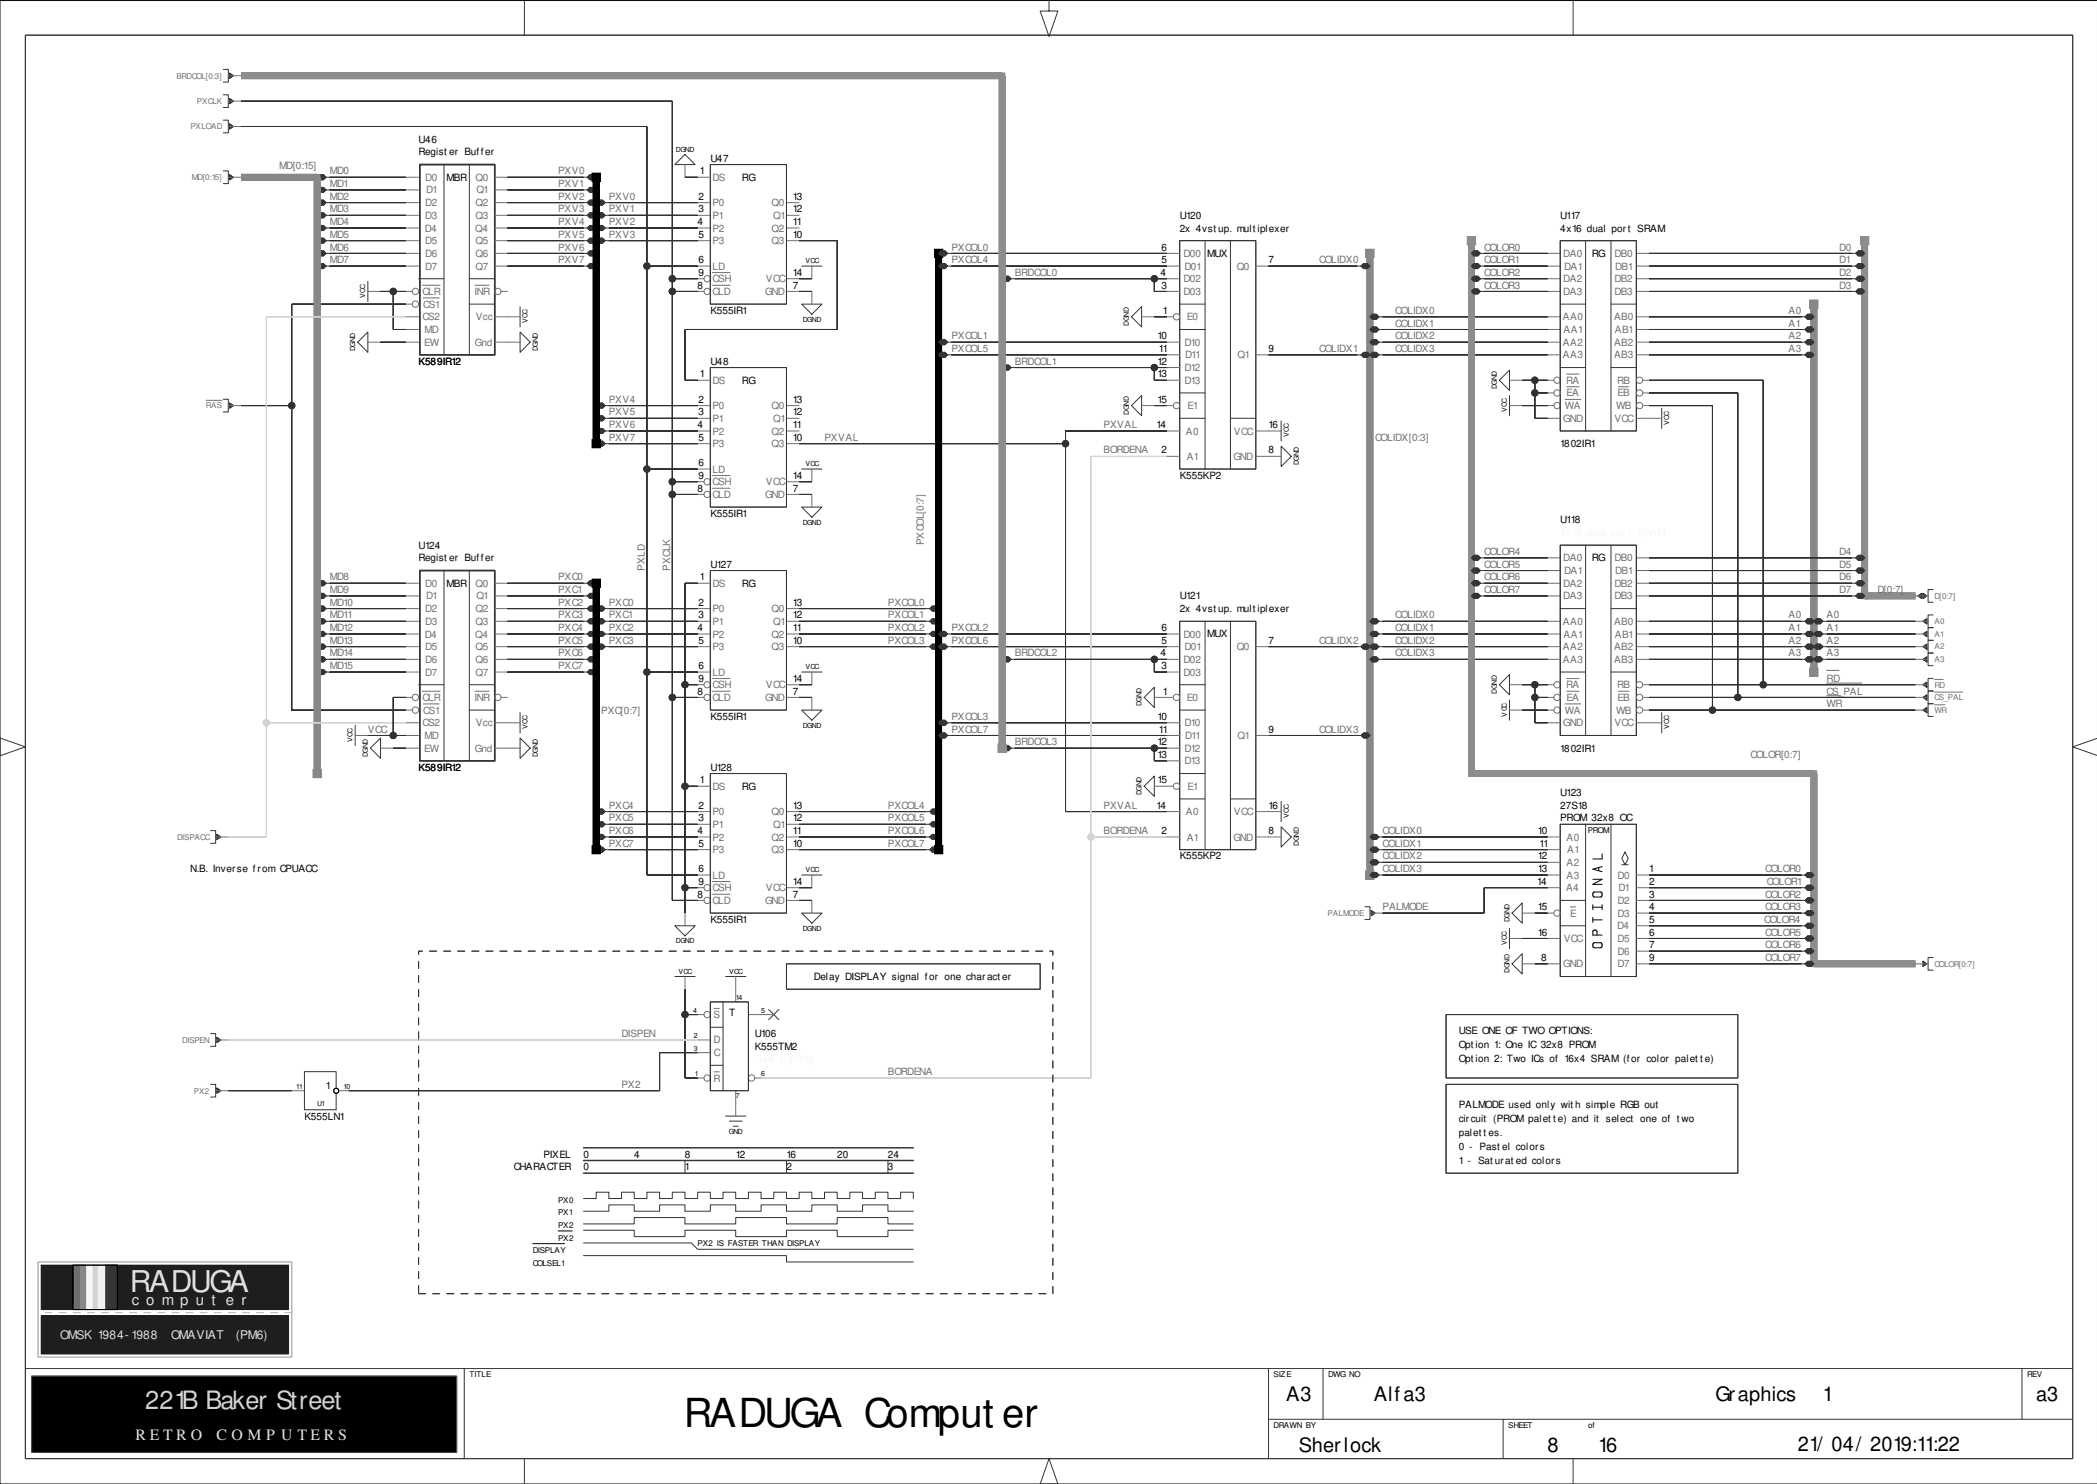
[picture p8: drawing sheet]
<svg xmlns="http://www.w3.org/2000/svg" width="420mm" height="297mm" viewBox="0 0 420 297" stroke-linecap="round" stroke-linejoin="round" font-family="sans-serif">
<defs><g id="words">
<text font-size="8" x="136.9" y="285.6">RADUGA Comput er</text>
<text font-size="6" fill="#e2e2e2" x="26" y="258.5">RADUGA</text>
<text font-size="5.1" fill="#d3d3d3" x="29" y="282">221B Baker Street</text>
<g font-size="4">
<text x="257.5" y="280.4">A3</text>
<text x="275" y="280.4">Alfa3</text>
<text x="343.4" y="280.4">Graphics</text>
<text x="364.9" y="280.4">1</text>
<text x="407.6" y="280.4">a3</text>
<text x="260" y="290.6">Sherlock</text>
<text x="309.8" y="290.6">8</text>
<text x="320" y="290.6">16</text>
<text x="359.9" y="290.5">21/ 04/ 2019:11:22</text>
</g>
<g font-size="3.2" fill="#e2e2e2">
<text x="27.1" y="288.2">R E T R O</text>
<text x="43.3" y="288.2">C O M P U T E R S</text>
</g>
<text font-size="3" fill="#dfdfdf" x="26.4" y="261.3">c o m p u t e r</text>
<g font-size="2.5">
<text x="320.3" y="180.2" transform="rotate(-90 320.3 180.2)">O N A L</text>
<text x="320.3" y="190.4" transform="rotate(-90 320.3 190.4)">O P T I</text>
</g>
<text font-size="2.4" fill="#dfdfdf" x="12" y="268">OMSK 1984- 1988</text>
<g font-size="2.4" fill="#e2e2e2">
<text x="34.3" y="268">OMAVIAT</text>
<text x="47.2" y="268">(PM6)</text>
</g>
<g font-size="2">
<text x="83.8" y="28.6">U46</text>
<text x="83.8" y="31.1">Regist er Buffer</text>
<text x="140.1" y="34.9">1</text>
<text x="142.2" y="32.4">U47</text>
<text x="89.4" y="36.2">MBR</text>
<text x="139.8" y="40">2</text>
<text x="148.5" y="36.2">RG</text>
<text x="158.7" y="40">13</text>
<text x="139.6" y="45.1">4</text>
<text x="139.8" y="42.5">3</text>
<text x="139.8" y="47.6">5</text>
<text x="158.7" y="47.6">10</text>
<text x="158.7" y="45.1">11</text>
<text x="158.7" y="42.5">12</text>
<text x="236.2" y="43.8">U120</text>
<text x="236.2" y="46.3">2x 4vst up. mult iplexer</text>
<text x="312.3" y="46.3">4x16 dual port SRAM</text>
<text x="312.3" y="43.8">U117</text>
<text x="139.8" y="52.7">6</text>
<text x="232.5" y="52.7">5</text>
<text x="232.5" y="50.1">6</text>
<text x="241.7" y="51.4">MUX</text>
<text x="253.9" y="52.7">7</text>
<text x="318.7" y="51.4">RG</text>
<text x="139.6" y="57.8">8</text>
<text x="139.8" y="55.2">9</text>
<text x="158.7" y="57.8">7</text>
<text x="158.7" y="55.2">14</text>
<text x="232.3" y="55.2">4</text>
<text x="232.5" y="57.8">3</text>
<text x="142.2" y="62.8">K555IR1</text>
<text x="232.8" y="62.8">1</text>
<text x="231.7" y="67.9">10</text>
<text x="232" y="70.5">11</text>
<text x="253.9" y="70.5">9</text>
<text x="83.8" y="73">K589IR12</text>
<text x="140.1" y="75.5">1</text>
<text x="142.2" y="73">U48</text>
<text x="148.5" y="76.8">RG</text>
<text x="231.7" y="73">12</text>
<text x="231.7" y="75.5">13</text>
<text x="139.8" y="80.6">2</text>
<text x="139.8" y="83.2">3</text>
<text x="158.7" y="80.6">13</text>
<text x="158.7" y="83.2">12</text>
<text x="231.7" y="80.6">15</text>
<text x="139.6" y="85.7">4</text>
<text x="139.8" y="88.2">5</text>
<text x="158.7" y="88.2">10</text>
<text x="158.7" y="85.7">11</text>
<text x="231.5" y="85.7">14</text>
<text x="253.9" y="85.7">16</text>
<text x="312.3" y="89.5">1802IR1</text>
<text x="139.8" y="95.9">9</text>
<text x="139.8" y="93.3">6</text>
<text x="158.7" y="95.9">14</text>
<text x="232.5" y="90.8">2</text>
<text x="236.2" y="95.9">K555KP2</text>
<text x="253.9" y="90.8">8</text>
<text x="139.6" y="98.4">8</text>
<text x="158.7" y="98.4">7</text>
<text x="142.2" y="103.5">K555IR1</text>
<text x="312.3" y="104.7">U118</text>
<text x="83.8" y="109.8">U124</text>
<text x="83.8" y="112.4">Regist er Buffer</text>
<text x="142.2" y="113.6">U127</text>
<text x="318.7" y="112.4">RG</text>
<text x="89.4" y="117.4">MBR</text>
<text x="140.1" y="116.2">1</text>
<text x="148.5" y="117.4">RG</text>
<text x="236.2" y="120">U121</text>
<text x="139.8" y="121.2">2</text>
<text x="139.8" y="123.8">3</text>
<text x="158.7" y="121.2">13</text>
<text x="158.7" y="123.8">12</text>
<text x="236.2" y="122.5">2x 4vst up. mult iplexer</text>
<text x="139.6" y="126.3">4</text>
<text x="139.8" y="128.9">5</text>
<text x="158.7" y="128.9">10</text>
<text x="158.7" y="126.3">11</text>
<text x="232.3" y="131.4">4</text>
<text x="232.5" y="128.9">5</text>
<text x="232.5" y="126.3">6</text>
<text x="241.7" y="127.6">MUX</text>
<text x="253.9" y="128.9">7</text>
<text x="139.8" y="136.5">9</text>
<text x="139.8" y="133.9">6</text>
<text x="158.7" y="136.5">14</text>
<text x="232.5" y="133.9">3</text>
<text x="139.6" y="139">8</text>
<text x="158.7" y="139">7</text>
<text x="232.8" y="139">1</text>
<text x="142.2" y="144.1">K555IR1</text>
<text x="231.7" y="149.2">12</text>
<text x="231.7" y="144.1">10</text>
<text x="232" y="146.6">11</text>
<text x="253.9" y="146.6">9</text>
<text x="83.8" y="154.3">K589IR12</text>
<text x="142.2" y="154.3">U128</text>
<text x="231.7" y="151.7">13</text>
<text x="312.3" y="150.5">1802IR1</text>
<text x="139.8" y="161.9">2</text>
<text x="140.1" y="156.8">1</text>
<text x="148.5" y="158.1">RG</text>
<text x="158.7" y="161.9">13</text>
<text x="231.5" y="161.9">14</text>
<text x="231.7" y="156.8">15</text>
<text x="253.9" y="161.9">16</text>
<text x="312.3" y="159.3">U123</text>
<text x="312.3" y="161.9">27S18</text>
<text x="139.6" y="167">4</text>
<text x="139.8" y="164.4">3</text>
<text x="158.7" y="167">11</text>
<text x="158.7" y="164.4">12</text>
<text x="232.5" y="167">2</text>
<text x="253.9" y="167">8</text>
<text x="307.9" y="167">10</text>
<text x="312.3" y="164.4">PROM 32x8 OC</text>
<text x="139.8" y="169.5">5</text>
<text x="158.7" y="169.5">10</text>
<text x="236.2" y="172">K555KP2</text>
<text x="307.9" y="172">12</text>
<text x="308.2" y="169.5">11</text>
<text x="38.1" y="174.6">N.B. Inverse from CPUACC</text>
<text x="139.6" y="179.7">8</text>
<text x="139.8" y="177.1">9</text>
<text x="139.8" y="174.6">6</text>
<text x="158.7" y="179.7">7</text>
<text x="158.7" y="177.1">14</text>
<text x="307.7" y="177.1">14</text>
<text x="307.9" y="174.6">13</text>
<text x="330.1" y="174.6">1</text>
<text x="330.1" y="179.7">3</text>
<text x="330.1" y="177.1">2</text>
<text x="142.2" y="184.7">K555IR1</text>
<text x="307.9" y="182.2">15</text>
<text x="330.1" y="184.7">5</text>
<text x="330.1" y="182.2">4</text>
<text x="307.9" y="187.3">16</text>
<text x="330.1" y="189.8">7</text>
<text x="330.1" y="187.3">6</text>
<text x="162.9" y="196.2">Delay DISPLAY signal for one charact er</text>
<text x="308.5" y="192.3">8</text>
<text x="330.1" y="192.3">9</text>
<text x="146" y="203.4">T</text>
<text x="151.1" y="207.6">U106</text>
<text x="292" y="207.1">USE ONE OF TWO OPTIONS:</text>
<text x="292" y="209.9">Opt ion 1: One IC 32x8 PROM</text>
<text x="151.1" y="210.1">K555TM2</text>
<text x="292" y="212.7">Opt ion 2: Two ICs of 16x4 SRAM (for color palet t e)</text>
<text x="65.2" y="217.9">1</text>
<text x="292" y="221.8">PALMODE used only wit h simple RGB out</text>
<text x="60.9" y="224.1">K555LN1</text>
<text x="292" y="224.6">circuit (PROM palet t e) and it select one of t wo</text>
<text x="292" y="227.4">palet t es.</text>
<text x="108.8" y="231.7">PIXEL</text>
<text x="116.8" y="231.7">0</text>
<text x="127" y="231.7">4</text>
<text x="137.1" y="231.7">8</text>
<text x="147.3" y="231.7">12</text>
<text x="157.4" y="231.7">16</text>
<text x="167.6" y="231.7">20</text>
<text x="177.8" y="231.7">24</text>
<text x="292" y="230.2">0 -</text>
<text x="292" y="233">1 -</text>
<text x="295.9" y="233">Sat urat ed colors</text>
<text x="296.2" y="230.2">Past el colors</text>
<text x="102.8" y="234.3">CHARACTER</text>
<text x="116.8" y="234.3">0</text>
<text x="137.1" y="234.3">1</text>
<text x="157.4" y="234.3">2</text>
<text x="177.8" y="234.3">3</text>
</g>
<g font-size="2" fill="#6f6f6f">
<text x="55.9" y="33.9">MD[0:15]</text>
<text x="66" y="34.9">MD0</text>
<text x="111.7" y="34.9">PXV0</text>
<text x="66" y="37.4">MD1</text>
<text x="66" y="40">MD2</text>
<text x="85.1" y="36.2">D0</text>
<text x="85.1" y="41.3">D2</text>
<text x="85.3" y="38.7">D1</text>
<text x="95.2" y="36.2">Q0</text>
<text x="95.2" y="41.3">Q2</text>
<text x="95.4" y="38.7">Q1</text>
<text x="111.7" y="37.4">PXV1</text>
<text x="111.7" y="40">PXV2</text>
<text x="121.9" y="40">PXV0</text>
<text x="142.6" y="41.3">P0</text>
<text x="142.6" y="36.2">DS</text>
<text x="154.4" y="41.3">Q0</text>
<text x="66" y="42.5">MD3</text>
<text x="66" y="45.1">MD4</text>
<text x="66" y="47.6">MD5</text>
<text x="85.1" y="46.3">D4</text>
<text x="85.1" y="43.8">D3</text>
<text x="95.1" y="46.3">Q4</text>
<text x="95.2" y="43.8">Q3</text>
<text x="111.7" y="42.5">PXV3</text>
<text x="111.7" y="45.1">PXV4</text>
<text x="111.7" y="47.6">PXV5</text>
<text x="121.9" y="42.5">PXV1</text>
<text x="121.9" y="45.1">PXV2</text>
<text x="121.9" y="47.6">PXV3</text>
<text x="142.6" y="46.3">P2</text>
<text x="142.6" y="43.8">P1</text>
<text x="154.4" y="46.3">Q2</text>
<text x="154.8" y="43.8">Q1</text>
<text x="66" y="50.1">MD6</text>
<text x="66" y="52.7">MD7</text>
<text x="85.1" y="48.9">D5</text>
<text x="85.1" y="51.4">D6</text>
<text x="85.1" y="54">D7</text>
<text x="95.2" y="48.9">Q5</text>
<text x="95.2" y="51.4">Q6</text>
<text x="95.2" y="54">Q7</text>
<text x="111.7" y="50.1">PXV6</text>
<text x="111.7" y="52.7">PXV7</text>
<text x="142.6" y="54">LD</text>
<text x="142.6" y="48.9">P3</text>
<text x="154.4" y="48.9">Q3</text>
<text x="190.5" y="50.1">PXCOL0</text>
<text x="190.5" y="52.7">PXCOL4</text>
<text x="236.9" y="51.4">D00</text>
<text x="237.1" y="54">D01</text>
<text x="247.6" y="54">Q0</text>
<text x="264.1" y="52.7">COLIDX0</text>
<text x="297.1" y="50.1">COLOR0</text>
<text x="297.1" y="52.7">COLOR1</text>
<text x="313" y="51.4">DA0</text>
<text x="313.1" y="54">DA1</text>
<text x="323.2" y="51.4">DB0</text>
<text x="323.4" y="54">DB1</text>
<text x="368.2" y="50.1">D0</text>
<text x="368.2" y="52.7">D1</text>
<text x="84.6" y="59">CLR</text>
<text x="95" y="59">INR</text>
<text x="142.6" y="59">CLD</text>
<text x="142.6" y="56.5">CSH</text>
<text x="153.2" y="59">GND</text>
<text x="153.3" y="56.5">VCC</text>
<text x="203.2" y="55.2">BRDCOL0</text>
<text x="236.9" y="56.5">D02</text>
<text x="236.9" y="59">D03</text>
<text x="297.1" y="55.2">COLOR2</text>
<text x="297.1" y="57.8">COLOR3</text>
<text x="313" y="56.5">DA2</text>
<text x="313" y="59">DA3</text>
<text x="323.2" y="56.5">DB2</text>
<text x="323.2" y="59">DB3</text>
<text x="368.2" y="55.2">D2</text>
<text x="368.2" y="57.8">D3</text>
<text x="84.6" y="64.1">CS2</text>
<text x="84.7" y="61.6">CS1</text>
<text x="95.2" y="64.1">Vcc</text>
<text x="237.6" y="64.1">E0</text>
<text x="279.3" y="62.8">COLIDX0</text>
<text x="279.3" y="65.4">COLIDX1</text>
<text x="312.9" y="64.1">AA0</text>
<text x="323.1" y="64.1">AB0</text>
<text x="358.1" y="62.8">A0</text>
<text x="358.1" y="65.4">A1</text>
<text x="84.9" y="69.2">EW</text>
<text x="85" y="66.7">MD</text>
<text x="95.1" y="69.2">Gnd</text>
<text x="190.5" y="67.9">PXCOL1</text>
<text x="190.5" y="70.5">PXCOL5</text>
<text x="237.1" y="69.2">D10</text>
<text x="237.3" y="71.7">D11</text>
<text x="247.7" y="71.7">Q1</text>
<text x="264.1" y="70.5">COLIDX1</text>
<text x="279.3" y="67.9">COLIDX2</text>
<text x="279.3" y="70.5">COLIDX3</text>
<text x="312.9" y="69.2">AA2</text>
<text x="312.9" y="71.7">AA3</text>
<text x="313" y="66.7">AA1</text>
<text x="323.1" y="69.2">AB2</text>
<text x="323.1" y="71.7">AB3</text>
<text x="323.3" y="66.7">AB1</text>
<text x="358.1" y="67.9">A2</text>
<text x="358.1" y="70.5">A3</text>
<text x="142.6" y="76.8">DS</text>
<text x="203.2" y="73">BRDCOL1</text>
<text x="237.1" y="74.3">D12</text>
<text x="237.1" y="76.8">D13</text>
<text x="313.5" y="76.8">RA</text>
<text x="323.8" y="76.8">RB</text>
<text x="121.9" y="80.6">PXV4</text>
<text x="121.9" y="83.2">PXV5</text>
<text x="142.6" y="81.9">P0</text>
<text x="154.4" y="81.9">Q0</text>
<text x="237.7" y="81.9">E1</text>
<text x="313.3" y="81.9">WA</text>
<text x="313.6" y="79.4">EA</text>
<text x="323.5" y="81.9">WB</text>
<text x="323.8" y="79.4">EB</text>
<text x="121.9" y="85.7">PXV6</text>
<text x="121.9" y="88.2">PXV7</text>
<text x="142.6" y="89.5">P3</text>
<text x="142.6" y="87">P2</text>
<text x="142.6" y="84.4">P1</text>
<text x="154.4" y="87">Q2</text>
<text x="154.4" y="89.5">Q3</text>
<text x="154.8" y="84.4">Q1</text>
<text x="165.1" y="88.2">PXVAL</text>
<text x="220.9" y="85.7">PXVAL</text>
<text x="237.4" y="87">A0</text>
<text x="247" y="87">VCC</text>
<text x="275.3" y="88.2">COLIDX[0:3]</text>
<text x="313" y="84.4">GND</text>
<text x="323.2" y="84.4">VCC</text>
<text x="142.6" y="94.6">LD</text>
<text x="220.9" y="90.8">BORDENA</text>
<text x="237.6" y="92.1">A1</text>
<text x="246.9" y="92.1">GND</text>
<text x="142.6" y="99.7">CLD</text>
<text x="142.6" y="97.1">CSH</text>
<text x="153.2" y="99.7">GND</text>
<text x="153.3" y="97.1">VCC</text>
<text x="185" y="109.1" transform="rotate(-90 185 109.1)">PXCOL[0:7]</text>
<text x="297.1" y="111.1">COLOR4</text>
<text x="297.1" y="113.6">COLOR5</text>
<text x="313" y="112.4">DA0</text>
<text x="323.2" y="112.4">DB0</text>
<text x="368.2" y="111.1">D4</text>
<text x="368.2" y="113.6">D5</text>
<text x="66" y="116.2">MD8</text>
<text x="66" y="118.7">MD9</text>
<text x="85.1" y="117.4">D0</text>
<text x="85.3" y="120">D1</text>
<text x="95.2" y="117.4">Q0</text>
<text x="95.4" y="120">Q1</text>
<text x="111.7" y="116.2">PXC0</text>
<text x="111.7" y="118.7">PXC1</text>
<text x="129.1" y="114.2" transform="rotate(-90 129.1 114.2)">PXLD</text>
<text x="134.2" y="114.2" transform="rotate(-90 134.2 114.2)">PXCLK</text>
<text x="142.6" y="117.4">DS</text>
<text x="297.1" y="116.2">COLOR6</text>
<text x="297.1" y="118.7">COLOR7</text>
<text x="313" y="117.4">DA2</text>
<text x="313" y="120">DA3</text>
<text x="313.1" y="114.9">DA1</text>
<text x="323.2" y="117.4">DB2</text>
<text x="323.2" y="120">DB3</text>
<text x="323.4" y="114.9">DB1</text>
<text x="368.2" y="116.2">D6</text>
<text x="368.2" y="118.7">D7</text>
<text x="375.8" y="118.7">D[0:7]</text>
<text x="66" y="121.2">MD10</text>
<text x="66" y="123.8">MD11</text>
<text x="85.1" y="122.5">D2</text>
<text x="85.1" y="125.1">D3</text>
<text x="95.2" y="122.5">Q2</text>
<text x="95.2" y="125.1">Q3</text>
<text x="111.7" y="121.2">PXC2</text>
<text x="111.7" y="123.8">PXC3</text>
<text x="121.9" y="121.2">PXC0</text>
<text x="121.9" y="123.8">PXC1</text>
<text x="142.6" y="125.1">P1</text>
<text x="142.6" y="122.5">P0</text>
<text x="154.4" y="122.5">Q0</text>
<text x="154.8" y="125.1">Q1</text>
<text x="177.8" y="121.2">PXCOL0</text>
<text x="177.8" y="123.8">PXCOL1</text>
<text x="279.3" y="123.8">COLIDX0</text>
<text x="312.9" y="125.1">AA0</text>
<text x="323.1" y="125.1">AB0</text>
<text x="358.1" y="123.8">A0</text>
<text x="365.7" y="123.8">A0</text>
<text x="66" y="126.3">MD12</text>
<text x="66" y="128.9">MD13</text>
<text x="66" y="131.4">MD14</text>
<text x="85.1" y="127.6">D4</text>
<text x="85.1" y="130.1">D5</text>
<text x="95.1" y="127.6">Q4</text>
<text x="95.2" y="130.1">Q5</text>
<text x="111.7" y="126.3">PXC4</text>
<text x="111.7" y="128.9">PXC5</text>
<text x="111.7" y="131.4">PXC6</text>
<text x="121.9" y="126.3">PXC2</text>
<text x="121.9" y="128.9">PXC3</text>
<text x="142.6" y="130.1">P3</text>
<text x="142.6" y="127.6">P2</text>
<text x="154.4" y="127.6">Q2</text>
<text x="154.4" y="130.1">Q3</text>
<text x="177.8" y="128.9">PXCOL3</text>
<text x="177.8" y="126.3">PXCOL2</text>
<text x="190.5" y="126.3">PXCOL2</text>
<text x="190.5" y="128.9">PXCOL6</text>
<text x="203.2" y="131.4">BRDCOL2</text>
<text x="236.9" y="127.6">D00</text>
<text x="237.1" y="130.1">D01</text>
<text x="247.6" y="130.1">Q0</text>
<text x="264.1" y="128.9">COLIDX2</text>
<text x="279.3" y="126.3">COLIDX1</text>
<text x="279.3" y="128.9">COLIDX2</text>
<text x="279.3" y="131.4">COLIDX3</text>
<text x="312.9" y="130.1">AA2</text>
<text x="313" y="127.6">AA1</text>
<text x="323.1" y="130.1">AB2</text>
<text x="323.3" y="127.6">AB1</text>
<text x="358.1" y="126.3">A1</text>
<text x="358.1" y="128.9">A2</text>
<text x="358.1" y="131.4">A3</text>
<text x="365.7" y="126.3">A1</text>
<text x="365.7" y="128.9">A2</text>
<text x="365.7" y="131.4">A3</text>
<text x="66" y="133.9">MD15</text>
<text x="85.1" y="132.7">D6</text>
<text x="85.1" y="135.2">D7</text>
<text x="95.2" y="132.7">Q6</text>
<text x="95.2" y="135.2">Q7</text>
<text x="111.7" y="133.9">PXC7</text>
<text x="142.6" y="137.8">CSH</text>
<text x="142.6" y="135.2">LD</text>
<text x="153.3" y="137.8">VCC</text>
<text x="236.9" y="132.7">D02</text>
<text x="236.9" y="135.2">D03</text>
<text x="312.9" y="132.7">AA3</text>
<text x="313.5" y="137.8">RA</text>
<text x="323.1" y="132.7">AB3</text>
<text x="323.8" y="137.8">RB</text>
<text x="365.7" y="136.5">RD</text>
<text x="84.6" y="140.3">CLR</text>
<text x="84.7" y="142.8">CS1</text>
<text x="95" y="140.3">INR</text>
<text x="120.4" y="142.8">PXC[0:7]</text>
<text x="142.6" y="140.3">CLD</text>
<text x="153.2" y="140.3">GND</text>
<text x="237.6" y="140.3">E0</text>
<text x="313.3" y="142.8">WA</text>
<text x="313.6" y="140.3">EA</text>
<text x="323.5" y="142.8">WB</text>
<text x="323.8" y="140.3">EB</text>
<text x="365.7" y="139">CS_PAL</text>
<text x="365.7" y="141.6">WR</text>
<text x="73.6" y="146.6">VCC</text>
<text x="84.6" y="145.4">CS2</text>
<text x="85" y="147.9">MD</text>
<text x="95.2" y="145.4">Vcc</text>
<text x="190.5" y="144.1">PXCOL3</text>
<text x="190.5" y="146.6">PXCOL7</text>
<text x="203.2" y="149.2">BRDCOL3</text>
<text x="237.1" y="145.4">D10</text>
<text x="237.3" y="147.9">D11</text>
<text x="247.7" y="147.9">Q1</text>
<text x="264.1" y="146.6">COLIDX3</text>
<text x="313" y="145.4">GND</text>
<text x="323.2" y="145.4">VCC</text>
<text x="84.9" y="150.5">EW</text>
<text x="95.1" y="150.5">Gnd</text>
<text x="237.1" y="150.5">D12</text>
<text x="237.1" y="153">D13</text>
<text x="350.4" y="151.7">COLOR[0:7]</text>
<text x="121.9" y="161.9">PXC4</text>
<text x="142.6" y="158.1">DS</text>
<text x="177.8" y="161.9">PXCOL4</text>
<text x="220.9" y="161.9">PXVAL</text>
<text x="237.7" y="158.1">E1</text>
<text x="121.9" y="164.4">PXC5</text>
<text x="121.9" y="167">PXC6</text>
<text x="142.6" y="165.7">P1</text>
<text x="142.6" y="163.2">P0</text>
<text x="154.4" y="163.2">Q0</text>
<text x="154.8" y="165.7">Q1</text>
<text x="177.8" y="164.4">PXCOL5</text>
<text x="177.8" y="167">PXCOL6</text>
<text x="220.9" y="167">BORDENA</text>
<text x="237.4" y="163.2">A0</text>
<text x="247" y="163.2">VCC</text>
<text x="276.8" y="167">COLIDX0</text>
<text x="121.9" y="169.5">PXC7</text>
<text x="142.6" y="170.8">P3</text>
<text x="142.6" y="168.2">P2</text>
<text x="154.4" y="168.2">Q2</text>
<text x="154.4" y="170.8">Q3</text>
<text x="177.8" y="169.5">PXCOL7</text>
<text x="237.6" y="168.2">A1</text>
<text x="246.9" y="168.2">GND</text>
<text x="276.8" y="169.5">COLIDX1</text>
<text x="276.8" y="172">COLIDX2</text>
<text x="313.6" y="168.2">A0</text>
<text x="313.6" y="173.3">A2</text>
<text x="313.8" y="170.8">A1</text>
<text x="142.6" y="178.4">CSH</text>
<text x="142.6" y="175.9">LD</text>
<text x="153.3" y="178.4">VCC</text>
<text x="276.8" y="174.6">COLIDX3</text>
<text x="313.5" y="178.4">A4</text>
<text x="313.6" y="175.9">A3</text>
<text x="323.8" y="175.9">D0</text>
<text x="324" y="178.4">D1</text>
<text x="353.4" y="174.6">COLOR0</text>
<text x="353.4" y="179.7">COLOR2</text>
<text x="353.7" y="177.1">COLOR1</text>
<text x="142.6" y="180.9">CLD</text>
<text x="153.2" y="180.9">GND</text>
<text x="276.8" y="182.2">PALMODE</text>
<text x="314.3" y="183.5">E</text>
<text x="323.8" y="180.9">D2</text>
<text x="323.8" y="183.5">D3</text>
<text x="353.2" y="184.7">COLOR4</text>
<text x="353.4" y="182.2">COLOR3</text>
<text x="313" y="188.6">VCC</text>
<text x="323.8" y="186">D4</text>
<text x="323.8" y="188.6">D5</text>
<text x="323.8" y="191.1">D6</text>
<text x="353.4" y="187.3">COLOR5</text>
<text x="353.4" y="189.8">COLOR6</text>
<text x="313" y="193.6">GND</text>
<text x="323.8" y="193.6">D7</text>
<text x="353.4" y="192.3">COLOR7</text>
<text x="142.8" y="203.8">S</text>
<text x="124.4" y="207.6">DISPEN</text>
<text x="142.8" y="208.9">D</text>
<text x="142.9" y="211.4">C</text>
<text x="177.8" y="215.2">BORDENA</text>
<text x="124.4" y="217.7">PX2</text>
<text x="142.8" y="216.5">R</text>
</g>
<g font-size="1.6" fill="#6f6f6f">
<text x="35.3" y="15.7">BRDCOL[0:3]</text>
<text x="39.4" y="20.8">PXCLK</text>
<text x="38.1" y="25.9">PXLOAD</text>
<text x="38.4" y="36">MD[0:15]</text>
<text x="41.2" y="81.8">RAS</text>
<text x="387.3" y="119.8">D[0:7]</text>
<text x="387.3" y="124.9">A0</text>
<text x="387.3" y="130">A2</text>
<text x="387.3" y="127.5">A1</text>
<text x="387.3" y="132.5">A3</text>
<text x="387.3" y="137.6">RD</text>
<text x="387.3" y="140.2">CS_PAL</text>
<text x="387.3" y="142.7">WR</text>
<text x="35.5" y="168.1">DISPACC</text>
<text x="265.8" y="183.3">PALMODE</text>
<text x="387.3" y="193.5">COLOR[0:7]</text>
<text x="36.5" y="208.7">DISPEN</text>
<text x="38.8" y="218.9">PX2</text>
</g>
<g font-size="1.6">
<text x="317.8" y="166.8">PROM</text>
<text x="111.7" y="240.7">PX0</text>
<text x="111.7" y="243.3">PX1</text>
<text x="111.7" y="245.8">PX2</text>
<text x="106.7" y="250.9">DISPLAY</text>
<text x="111.7" y="248.3">PX2</text>
<text x="139.7" y="249.4">PX2 IS FASTER THAN DISPLAY</text>
<text x="106.7" y="253.4">COLSEL1</text>
<text x="94" y="275.6">TITLE</text>
<text x="255" y="275.6">SIZE</text>
<text x="265.9" y="275.6">DWG NO</text>
<text x="405.8" y="275.6">REV</text>
<text x="255" y="285.8">DRAWN BY</text>
<text x="301.9" y="285.8">SHEET</text>
<text x="317.9" y="285.8">of</text>
</g>
<g font-size="1.4">
<text x="135.3" y="30.4">DGND</text>
<text x="161.2" y="52.7">VCC</text>
<text x="73.1" y="59.6" transform="rotate(-90 73.1 59.6)">VCC</text>
<text x="105.6" y="64.7" transform="rotate(-90 105.6 64.7)">VCC</text>
<text x="160.7" y="64.4">DGND</text>
<text x="226" y="65.2" transform="rotate(-90 226 65.2)">DGND</text>
<text x="71.1" y="70.3" transform="rotate(-90 71.1 70.3)">DGND</text>
<text x="107.7" y="70.3" transform="rotate(-90 107.7 70.3)">DGND</text>
<text x="299.6" y="77.9" transform="rotate(-90 299.6 77.9)">DGND</text>
<text x="226" y="83" transform="rotate(-90 226 83)">DGND</text>
<text x="301.7" y="82.5" transform="rotate(-90 301.7 82.5)">VCC</text>
<text x="258" y="87.6" transform="rotate(-90 258 87.6)">VCC</text>
<text x="334.2" y="85" transform="rotate(-90 334.2 85)">VCC</text>
<text x="161.2" y="93.4">VCC</text>
<text x="260" y="93.1" transform="rotate(-90 260 93.1)">DGND</text>
<text x="160.7" y="105">DGND</text>
<text x="161.2" y="134">VCC</text>
<text x="228.5" y="141.4" transform="rotate(-90 228.5 141.4)">DGND</text>
<text x="299.6" y="138.9" transform="rotate(-90 299.6 138.9)">DGND</text>
<text x="301.7" y="143.4" transform="rotate(-90 301.7 143.4)">VCC</text>
<text x="70.6" y="148.5" transform="rotate(-90 70.6 148.5)">VCC</text>
<text x="105.6" y="146" transform="rotate(-90 105.6 146)">VCC</text>
<text x="160.7" y="145.7">DGND</text>
<text x="334.2" y="146" transform="rotate(-90 334.2 146)">VCC</text>
<text x="73.6" y="151.6" transform="rotate(-90 73.6 151.6)">DGND</text>
<text x="107.7" y="151.6" transform="rotate(-90 107.7 151.6)">DGND</text>
<text x="228.5" y="159.2" transform="rotate(-90 228.5 159.2)">DGND</text>
<text x="258" y="163.7" transform="rotate(-90 258 163.7)">VCC</text>
<text x="260" y="169.3" transform="rotate(-90 260 169.3)">DGND</text>
<text x="161.2" y="174.6">VCC</text>
<text x="302.2" y="184.6" transform="rotate(-90 302.2 184.6)">DGND</text>
<text x="135.3" y="188.8">DGND</text>
<text x="160.7" y="186.3">DGND</text>
<text x="301.7" y="189.1" transform="rotate(-90 301.7 189.1)">VCC</text>
<text x="135.8" y="194.9">VCC</text>
<text x="146" y="194.9">VCC</text>
<text x="302.2" y="194.7" transform="rotate(-90 302.2 194.7)">DGND</text>
<text x="138.8" y="202.7">4</text>
<text x="147.3" y="200.1">14</text>
<text x="152.4" y="202.7">5</text>
<text x="138.9" y="207.8">2</text>
<text x="138.9" y="210.3">3</text>
<text x="139.1" y="215.4">1</text>
<text x="152.4" y="215.4">6</text>
<text x="59.3" y="217.9">11</text>
<text x="63.5" y="221.4">U1</text>
<text x="68.8" y="217.9">10</text>
<text x="147.3" y="219.8">7</text>
<text x="145.9" y="226.9">GND</text>
</g>
</g></defs>
<path d="M419.9 .1h-419.9v296.9h419.9" fill="none" stroke="#000" stroke-width=".2"/>
<path d="M84 32.9h15v38.1h-15zM84 114.2h15v38.1h-15z" fill="none" stroke="#353535" stroke-width=".3"/>
<g fill="none" stroke="#6f6f6f" stroke-width=".2">
<path d="M66 35.5h.1M81.3 35.5h2.5M81.3 38h2.5M99 35.5h2.6M99 38h2.6M81.3 40.6h2.5M81.3 43.1h2.5M81.3 45.6h2.5M81.3 48.2h2.5M81.3 50.7h2.5M81.3 53.3h2.5M81.3 58.3h1.2"/>
<path d="M84.6 57.1h3.5M84.8 59.6h3.1M95.1 57.1h2.8M99 40.6h2.6M99 43.1h2.6M99 45.6h2.6M99 48.2h2.6M99 50.7h2.6M99 53.3h2.6M100.3 58.3h1.3M81.3 60.9h1.2M81.3 63.4h2.5"/>
<path d="M81.3 66h2.5M81.3 68.5h2.5M99 63.4h2.6M99 68.5h2.6M81.3 116.7h2.5M81.3 119.3h2.5M99 116.7h2.6M99 119.3h2.6M81.3 121.8h2.5M81.3 124.4h2.5M81.3 126.9h2.5M81.3 129.4h2.5"/>
<path d="M81.3 132h2.5M81.3 134.5h2.5M81.3 139.6h1.2M84.6 138.4h3.5M95.1 138.4h2.8M99 121.8h2.6M99 124.4h2.6M99 126.9h2.6M99 129.4h2.6M99 132h2.6M99 134.5h2.6M100.3 139.6h1.3"/>
<path d="M81.3 142.1h1.2M81.3 144.7h2.5M81.3 147.2h2.5M81.3 149.8h2.5M84.8 140.9h3.1M99 144.7h2.6M99 149.8h2.6"/>
<circle cx="83.2" cy="58.3" r=".63"/>
<circle cx="99.7" cy="58.3" r=".63"/>
<circle cx="83.2" cy="60.9" r=".63"/>
<circle cx="83.2" cy="139.6" r=".63"/>
<circle cx="99.7" cy="139.6" r=".63"/>
<circle cx="83.2" cy="142.1" r=".63"/>
</g>
<path d="M88.9 32.9v38.1M94 32.9v38.1M83.8 55.8h5.1M94 55.8h5M94 60.9h5M88.9 114.2v38.1M94 114.2v38.1M83.8 137.1h5.1M94 137.1h5M94 142.1h5" fill="none" stroke="#353535" stroke-width=".2"/>
<path d="M64 35h.8l.5 .5-.5 .5h-.8l-.5-.5z" fill-rule="evenodd" fill="#353535"/>
<path d="M64 35h.8l.5 .5-.5 .5h-.8l-.5-.5zM65.3 35.5h.7" fill="none" stroke="#353535" stroke-width=".2"/>
<path d="M66 38h.1" fill="none" stroke="#6f6f6f" stroke-width=".2"/>
<path d="M64 37.5h.8l.5 .5-.5 .5h-.8l-.5-.5z" fill-rule="evenodd" fill="#353535"/>
<path d="M64 37.5h.8l.5 .5-.5 .5h-.8l-.5-.5zM65.3 38h.7" fill="none" stroke="#353535" stroke-width=".2"/>
<path d="M66 40.6h.1" fill="none" stroke="#6f6f6f" stroke-width=".2"/>
<path d="M64 40.1h.8l.5 .5-.5 .5h-.8l-.5-.5z" fill-rule="evenodd" fill="#353535"/>
<path d="M64 40.1h.8l.5 .5-.5 .5h-.8l-.5-.5zM65.3 40.6h.7" fill="none" stroke="#353535" stroke-width=".2"/>
<path d="M66 43.1h.1" fill="none" stroke="#6f6f6f" stroke-width=".2"/>
<path d="M63.5 43.1l.5-.5h.8l.5 .5-.5 .5h-.8z" fill-rule="evenodd" fill="#353535"/>
<path d="M63.5 43.1l.5-.5h.8l.5 .5-.5 .5h-.8zM65.3 43.1h.7" fill="none" stroke="#353535" stroke-width=".2"/>
<path d="M66 45.6h.1" fill="none" stroke="#6f6f6f" stroke-width=".2"/>
<path d="M63.5 45.6l.5-.5h.8l.5 .5-.5 .5h-.8z" fill-rule="evenodd" fill="#353535"/>
<path d="M63.5 45.6l.5-.5h.8l.5 .5-.5 .5h-.8zM65.3 45.6h.7" fill="none" stroke="#353535" stroke-width=".2"/>
<path d="M66 48.2h.1" fill="none" stroke="#6f6f6f" stroke-width=".2"/>
<path d="M63.5 48.2l.5-.5h.8l.5 .5-.5 .5h-.8z" fill-rule="evenodd" fill="#353535"/>
<path d="M63.5 48.2l.5-.5h.8l.5 .5-.5 .5h-.8zM65.3 48.2h.7" fill="none" stroke="#353535" stroke-width=".2"/>
<path d="M66 50.7h.1" fill="none" stroke="#6f6f6f" stroke-width=".2"/>
<path d="M63.5 50.7l.5-.5h.8l.5 .5-.5 .5h-.8z" fill-rule="evenodd" fill="#353535"/>
<path d="M63.5 50.7l.5-.5h.8l.5 .5-.5 .5h-.8zM65.3 50.7h.7" fill="none" stroke="#353535" stroke-width=".2"/>
<path d="M66 53.3h.1" fill="none" stroke="#6f6f6f" stroke-width=".2"/>
<path d="M63.5 53.3l.5-.6h.8l.5 .6-.5 .5h-.8z" fill-rule="evenodd" fill="#353535"/>
<g fill="none" stroke="#353535" stroke-width=".2">
<path d="M137.1 30.9l2.1 2h-4.1zM142.2 32.9h15.2v28h-15.2zM63.5 53.3l.5-.6h.8l.5 .6-.5 .5h-.8zM65.3 53.3h.7M160.5 53.3h4.1M104.1 66.5l2 2-2 2zM104.1 61.4v4M142.2 73.6h15.2v27.9h-15.2zM160.5 60.9h4.1l-2.1 2zM160.5 93.9h4.1M160.5 101.5h4.1l-2.1 2zM104.1 147.7l2 2.1-2 2z"/>
<path d="M104.1 142.6v4.1"/>
</g>
<g fill="none" stroke="#6f6f6f" stroke-width=".2">
<path d="M116.8 35.5h.1M137.1 32.9v2.6M139.7 35.5h2.5M139.7 58.3h1.2M139.7 55.8h1.2M139.7 53.3h2.5M139.7 48.2h2.5M139.7 45.6h2.5M139.7 43.1h2.5M139.7 40.6h2.5M142.6 57.1h3.6M142.6 54.6h3.6"/>
<path d="M157.4 58.3h2.6M157.4 55.8h2.6M157.4 48.2h2.6M157.4 45.6h2.6M157.4 43.1h2.6M157.4 40.6h2.6M162.5 53.3v2.5M162.5 58.3v2.6M101.6 68.5h2.5M101.6 63.4h2.5M139.7 76.1h2.5M139.7 99h1.2"/>
<path d="M139.7 96.4h1.2M139.7 93.9h2.5M139.7 88.8h2.5M139.7 86.3h2.5M139.7 83.7h2.5M139.7 81.2h2.5M142.6 97.7h3.6M142.6 95.2h3.6M157.4 99h2.6M157.4 96.4h2.6M157.4 88.8h2.6M157.4 86.3h2.6"/>
<path d="M157.4 83.7h2.6M157.4 81.2h2.6M162.5 93.9v2.5M162.5 99v2.5M101.6 149.8h2.5M101.6 144.7h2.5"/>
<circle cx="141.6" cy="55.8" r=".64"/>
<circle cx="141.6" cy="58.3" r=".64"/>
<circle cx="141.6" cy="99" r=".64"/>
<circle cx="141.6" cy="96.4" r=".64"/>
</g>
<path d="M118.1 35h.7l.6 .5-.6 .5h-.7l-.5-.5z" fill-rule="evenodd" fill="#353535"/>
<path d="M116.8 35.5h.8M118.1 35h.7l.6 .5-.6 .5h-.7l-.5-.5z" fill="none" stroke="#353535" stroke-width=".2"/>
<path d="M116.8 38h.1" fill="none" stroke="#6f6f6f" stroke-width=".2"/>
<path d="M118.1 37.5h.7l.6 .5-.6 .5h-.7l-.5-.5z" fill-rule="evenodd" fill="#353535"/>
<path d="M116.8 38h.8M118.1 37.5h.7l.6 .5-.6 .5h-.7l-.5-.5z" fill="none" stroke="#353535" stroke-width=".2"/>
<path d="M116.8 40.6h.1" fill="none" stroke="#6f6f6f" stroke-width=".2"/>
<path d="M118.1 40.1h.7l.6 .5-.6 .5h-.7l-.5-.5z" fill-rule="evenodd" fill="#353535"/>
<path d="M116.8 40.6h.8M118.1 40.1h.7l.6 .5-.6 .5h-.7l-.5-.5z" fill="none" stroke="#353535" stroke-width=".2"/>
<path d="M116.8 43.1h.1" fill="none" stroke="#6f6f6f" stroke-width=".2"/>
<path d="M118.1 42.6h.7l.6 .5-.6 .5h-.7l-.5-.5z" fill-rule="evenodd" fill="#353535"/>
<path d="M116.8 43.1h.8M118.1 42.6h.7l.6 .5-.6 .5h-.7l-.5-.5z" fill="none" stroke="#353535" stroke-width=".2"/>
<path d="M116.8 45.6h.1" fill="none" stroke="#6f6f6f" stroke-width=".2"/>
<path d="M118.1 45.1h.7l.6 .5-.6 .5h-.7l-.5-.5z" fill-rule="evenodd" fill="#353535"/>
<path d="M116.8 45.6h.8M118.1 45.1h.7l.6 .5-.6 .5h-.7l-.5-.5z" fill="none" stroke="#353535" stroke-width=".2"/>
<path d="M116.8 48.2h.1" fill="none" stroke="#6f6f6f" stroke-width=".2"/>
<path d="M118.1 47.7h.7l.6 .5-.6 .5h-.7l-.5-.5z" fill-rule="evenodd" fill="#353535"/>
<path d="M116.8 48.2h.8M118.1 47.7h.7l.6 .5-.6 .5h-.7l-.5-.5z" fill="none" stroke="#353535" stroke-width=".2"/>
<path d="M116.8 50.7h.1" fill="none" stroke="#6f6f6f" stroke-width=".2"/>
<path d="M118.1 50.2h.7l.6 .5-.6 .5h-.7l-.5-.5z" fill-rule="evenodd" fill="#353535"/>
<path d="M116.8 50.7h.8M118.1 50.2h.7l.6 .5-.6 .5h-.7l-.5-.5z" fill="none" stroke="#353535" stroke-width=".2"/>
<path d="M116.8 53.3h.1" fill="none" stroke="#6f6f6f" stroke-width=".2"/>
<path d="M118.1 52.7h.7l.6 .6-.6 .5h-.7l-.5-.5z" fill-rule="evenodd" fill="#353535"/>
<path d="M116.8 53.3h.8M118.1 52.7h.7l.6 .6-.6 .5h-.7l-.5-.5z" fill="none" stroke="#353535" stroke-width=".2"/>
<path d="M121.9 40.6h.1" fill="none" stroke="#6f6f6f" stroke-width=".2"/>
<path d="M119.9 40.1h.7l.5 .5-.5 .5h-.7l-.5-.5z" fill-rule="evenodd" fill="#353535"/>
<path d="M119.9 40.1h.7l.5 .5-.5 .5h-.7l-.5-.5zM121.1 40.6h.8" fill="none" stroke="#353535" stroke-width=".2"/>
<path d="M121.9 43.1h.1" fill="none" stroke="#6f6f6f" stroke-width=".2"/>
<path d="M119.4 43.1l.5-.5h.7l.5 .5-.5 .5h-.7z" fill-rule="evenodd" fill="#353535"/>
<path d="M119.4 43.1l.5-.5h.7l.5 .5-.5 .5h-.7zM121.1 43.1h.8" fill="none" stroke="#353535" stroke-width=".2"/>
<path d="M121.9 45.6h.1" fill="none" stroke="#6f6f6f" stroke-width=".2"/>
<path d="M119.4 45.6l.5-.5h.7l.5 .5-.5 .5h-.7z" fill-rule="evenodd" fill="#353535"/>
<path d="M119.4 45.6l.5-.5h.7l.5 .5-.5 .5h-.7zM121.1 45.6h.8" fill="none" stroke="#353535" stroke-width=".2"/>
<path d="M121.9 48.2h.1" fill="none" stroke="#6f6f6f" stroke-width=".2"/>
<path d="M119.4 48.2l.5-.5h.7l.5 .5-.5 .5h-.7z" fill-rule="evenodd" fill="#353535"/>
<path d="M119.4 48.2l.5-.5h.7l.5 .5-.5 .5h-.7zM121.1 48.2h.8" fill="none" stroke="#353535" stroke-width=".2"/>
<path d="M121.9 81.2h.1" fill="none" stroke="#6f6f6f" stroke-width=".2"/>
<path d="M119.9 80.7h.7l.5 .5-.5 .5h-.7l-.5-.5z" fill-rule="evenodd" fill="#353535"/>
<path d="M119.9 80.7h.7l.5 .5-.5 .5h-.7l-.5-.5zM121.1 81.2h.8" fill="none" stroke="#353535" stroke-width=".2"/>
<path d="M121.9 83.7h.1" fill="none" stroke="#6f6f6f" stroke-width=".2"/>
<path d="M119.9 83.2h.7l.5 .5-.5 .5h-.7l-.5-.5z" fill-rule="evenodd" fill="#353535"/>
<path d="M119.9 83.2h.7l.5 .5-.5 .5h-.7l-.5-.5zM121.1 83.7h.8" fill="none" stroke="#353535" stroke-width=".2"/>
<path d="M121.9 86.3h.1" fill="none" stroke="#6f6f6f" stroke-width=".2"/>
<path d="M119.9 85.8h.7l.5 .5-.5 .5h-.7l-.5-.5z" fill-rule="evenodd" fill="#353535"/>
<path d="M119.9 85.8h.7l.5 .5-.5 .5h-.7l-.5-.5zM121.1 86.3h.8" fill="none" stroke="#353535" stroke-width=".2"/>
<path d="M121.9 88.8h.1" fill="none" stroke="#6f6f6f" stroke-width=".2"/>
<path d="M119.4 88.8l.5-.5h.7l.5 .5-.5 .5h-.7z" fill-rule="evenodd" fill="#353535"/>
<path d="M119.4 88.8l.5-.5h.7l.5 .5-.5 .5h-.7zM121.1 88.8h.8M142.2 114.2h15.2v27.9h-15.2zM160.5 134.5h4.1M142.2 154.8h15.2v28h-15.2zM160.5 142.1h4.1l-2.1 2.1zM160.5 175.1h4.1M160.5 182.8h4.1l-2.1 2z" fill="none" stroke="#353535" stroke-width=".2"/>
<g fill="none" stroke="#6f6f6f" stroke-width=".2">
<path d="M116.8 116.7h.1M139.7 116.7h2.5M139.7 139.6h1.2M139.7 137.1h1.2M139.7 134.5h2.5M139.7 129.4h2.5M139.7 126.9h2.5M139.7 124.4h2.5M139.7 121.8h2.5M142.6 138.4h3.6M142.6 135.8h3.6M157.4 139.6h2.6"/>
<path d="M157.4 137.1h2.6M157.4 129.4h2.6M157.4 126.9h2.6M157.4 124.4h2.6M157.4 121.8h2.6M162.5 134.5v2.6M162.5 139.6v2.5M139.7 157.4h2.5M139.7 177.7h1.2M139.7 175.1h2.5M139.7 170.1h2.5M139.7 167.5h2.5"/>
<path d="M139.7 165h2.5M139.7 162.4h2.5M142.6 179h3.6M142.6 176.5h3.6M157.4 177.7h2.6M157.4 170.1h2.6M157.4 167.5h2.6M157.4 165h2.6M157.4 162.4h2.6M162.5 175.1v2.6M139.7 180.2h1.2M157.4 180.2h2.6"/>
<path d="M162.5 180.2v2.6"/>
<circle cx="141.6" cy="139.6" r=".64"/>
<circle cx="141.6" cy="137.1" r=".64"/>
<circle cx="141.6" cy="177.7" r=".64"/>
<circle cx="141.6" cy="180.2" r=".63"/>
</g>
<path d="M117.6 116.7l.5-.5h.7l.6 .5-.6 .5h-.7z" fill-rule="evenodd" fill="#353535"/>
<path d="M116.8 116.7h.8M117.6 116.7l.5-.5h.7l.6 .5-.6 .5h-.7z" fill="none" stroke="#353535" stroke-width=".2"/>
<path d="M116.8 119.3h.1" fill="none" stroke="#6f6f6f" stroke-width=".2"/>
<path d="M117.6 119.3l.5-.5h.7l.6 .5-.6 .5h-.7z" fill-rule="evenodd" fill="#353535"/>
<path d="M116.8 119.3h.8M117.6 119.3l.5-.5h.7l.6 .5-.6 .5h-.7z" fill="none" stroke="#353535" stroke-width=".2"/>
<path d="M116.8 121.8h.1" fill="none" stroke="#6f6f6f" stroke-width=".2"/>
<path d="M117.6 121.8l.5-.5h.7l.6 .5-.6 .5h-.7z" fill-rule="evenodd" fill="#353535"/>
<path d="M116.8 121.8h.8M117.6 121.8l.5-.5h.7l.6 .5-.6 .5h-.7z" fill="none" stroke="#353535" stroke-width=".2"/>
<path d="M116.8 124.4h.1" fill="none" stroke="#6f6f6f" stroke-width=".2"/>
<path d="M117.6 124.4l.5-.6h.7l.6 .6-.6 .5h-.7z" fill-rule="evenodd" fill="#353535"/>
<path d="M116.8 124.4h.8M117.6 124.4l.5-.6h.7l.6 .6-.6 .5h-.7z" fill="none" stroke="#353535" stroke-width=".2"/>
<path d="M116.8 126.9h.1" fill="none" stroke="#6f6f6f" stroke-width=".2"/>
<path d="M117.6 126.9l.5-.5h.7l.6 .5-.6 .5h-.7z" fill-rule="evenodd" fill="#353535"/>
<path d="M116.8 126.9h.8M117.6 126.9l.5-.5h.7l.6 .5-.6 .5h-.7z" fill="none" stroke="#353535" stroke-width=".2"/>
<path d="M116.8 129.4h.1" fill="none" stroke="#6f6f6f" stroke-width=".2"/>
<path d="M118.1 128.9h.7l.6 .5-.6 .5h-.7l-.5-.5z" fill-rule="evenodd" fill="#353535"/>
<path d="M116.8 129.4h.8M118.1 128.9h.7l.6 .5-.6 .5h-.7l-.5-.5z" fill="none" stroke="#353535" stroke-width=".2"/>
<path d="M116.8 132h.1" fill="none" stroke="#6f6f6f" stroke-width=".2"/>
<path d="M118.1 131.5h.7l.6 .5-.6 .5h-.7l-.5-.5z" fill-rule="evenodd" fill="#353535"/>
<path d="M116.8 132h.8M118.1 131.5h.7l.6 .5-.6 .5h-.7l-.5-.5z" fill="none" stroke="#353535" stroke-width=".2"/>
<path d="M116.8 134.5h.1" fill="none" stroke="#6f6f6f" stroke-width=".2"/>
<path d="M117.6 134.5l.5-.5h.7l.6 .5-.6 .5h-.7z" fill-rule="evenodd" fill="#353535"/>
<path d="M116.8 134.5h.8M117.6 134.5l.5-.5h.7l.6 .5-.6 .5h-.7z" fill="none" stroke="#353535" stroke-width=".2"/>
<path d="M121.9 121.8h.1" fill="none" stroke="#6f6f6f" stroke-width=".2"/>
<path d="M119.4 121.8l.5-.5h.7l.5 .5-.5 .5h-.7z" fill-rule="evenodd" fill="#353535"/>
<path d="M119.4 121.8l.5-.5h.7l.5 .5-.5 .5h-.7zM121.1 121.8h.8" fill="none" stroke="#353535" stroke-width=".2"/>
<path d="M121.9 124.4h.1" fill="none" stroke="#6f6f6f" stroke-width=".2"/>
<path d="M119.4 124.4l.5-.6h.7l.5 .6-.5 .5h-.7z" fill-rule="evenodd" fill="#353535"/>
<path d="M119.4 124.4l.5-.6h.7l.5 .6-.5 .5h-.7zM121.1 124.4h.8" fill="none" stroke="#353535" stroke-width=".2"/>
<path d="M121.9 126.9h.1" fill="none" stroke="#6f6f6f" stroke-width=".2"/>
<path d="M119.4 126.9l.5-.5h.7l.5 .5-.5 .5h-.7z" fill-rule="evenodd" fill="#353535"/>
<path d="M119.4 126.9l.5-.5h.7l.5 .5-.5 .5h-.7zM121.1 126.9h.8" fill="none" stroke="#353535" stroke-width=".2"/>
<path d="M121.9 129.4h.1" fill="none" stroke="#6f6f6f" stroke-width=".2"/>
<path d="M119.4 129.4l.5-.5h.7l.5 .5-.5 .5h-.7z" fill-rule="evenodd" fill="#353535"/>
<path d="M119.4 129.4l.5-.5h.7l.5 .5-.5 .5h-.7zM121.1 129.4h.8" fill="none" stroke="#353535" stroke-width=".2"/>
<path d="M121.9 162.4h.1" fill="none" stroke="#6f6f6f" stroke-width=".2"/>
<path d="M119.9 161.9h.7l.5 .5-.5 .6h-.7l-.5-.6z" fill-rule="evenodd" fill="#353535"/>
<path d="M119.9 161.9h.7l.5 .5-.5 .6h-.7l-.5-.6zM121.1 162.4h.8" fill="none" stroke="#353535" stroke-width=".2"/>
<path d="M121.9 165h.1" fill="none" stroke="#6f6f6f" stroke-width=".2"/>
<path d="M119.4 165l.5-.5h.7l.5 .5-.5 .5h-.7z" fill-rule="evenodd" fill="#353535"/>
<path d="M119.4 165l.5-.5h.7l.5 .5-.5 .5h-.7zM121.1 165h.8" fill="none" stroke="#353535" stroke-width=".2"/>
<path d="M121.9 167.5h.1" fill="none" stroke="#6f6f6f" stroke-width=".2"/>
<path d="M119.4 167.5l.5-.5h.7l.5 .5-.5 .5h-.7z" fill-rule="evenodd" fill="#353535"/>
<path d="M119.4 167.5l.5-.5h.7l.5 .5-.5 .5h-.7zM121.1 167.5h.8" fill="none" stroke="#353535" stroke-width=".2"/>
<path d="M121.9 170.1h.1" fill="none" stroke="#6f6f6f" stroke-width=".2"/>
<path d="M119.9 169.6h.7l.5 .5-.5 .5h-.7l-.5-.5z" fill-rule="evenodd" fill="#353535"/>
<path d="M119.9 169.6h.7l.5 .5-.5 .5h-.7l-.5-.5zM121.1 170.1h.8M135.1 185.3h4.1l-2.1 2z" fill="none" stroke="#353535" stroke-width=".2"/>
<path d="M185.4 170.1h.1M137.1 182.8v2.5" fill="none" stroke="#6f6f6f" stroke-width=".2"/>
<path d="M186.6 169.6h.8l.5 .5-.5 .5h-.8l-.5-.5z" fill-rule="evenodd" fill="#353535"/>
<path d="M185.4 170.1h.7M186.6 169.6h.8l.5 .5-.5 .5h-.8l-.5-.5z" fill="none" stroke="#353535" stroke-width=".2"/>
<path d="M185.4 167.5h.1" fill="none" stroke="#6f6f6f" stroke-width=".2"/>
<path d="M186.6 167h.8l.5 .5-.5 .5h-.8l-.5-.5z" fill-rule="evenodd" fill="#353535"/>
<path d="M185.4 167.5h.7M186.6 167h.8l.5 .5-.5 .5h-.8l-.5-.5z" fill="none" stroke="#353535" stroke-width=".2"/>
<path d="M185.4 165h.1" fill="none" stroke="#6f6f6f" stroke-width=".2"/>
<path d="M186.1 165l.5-.5h.8l.5 .5-.5 .5h-.8z" fill-rule="evenodd" fill="#353535"/>
<path d="M185.4 165h.7M186.1 165l.5-.5h.8l.5 .5-.5 .5h-.8z" fill="none" stroke="#353535" stroke-width=".2"/>
<path d="M185.4 162.4h.1" fill="none" stroke="#6f6f6f" stroke-width=".2"/>
<path d="M186.6 161.9h.8l.5 .5-.5 .6h-.8l-.5-.6z" fill-rule="evenodd" fill="#353535"/>
<path d="M185.4 162.4h.7M186.6 161.9h.8l.5 .5-.5 .6h-.8l-.5-.6z" fill="none" stroke="#353535" stroke-width=".2"/>
<path d="M185.4 121.8h.1" fill="none" stroke="#6f6f6f" stroke-width=".2"/>
<path d="M186.6 121.3h.8l.5 .5-.5 .5h-.8l-.5-.5z" fill-rule="evenodd" fill="#353535"/>
<path d="M185.4 121.8h.7M186.6 121.3h.8l.5 .5-.5 .5h-.8l-.5-.5z" fill="none" stroke="#353535" stroke-width=".2"/>
<path d="M185.4 124.4h.1" fill="none" stroke="#6f6f6f" stroke-width=".2"/>
<path d="M186.6 123.8h.8l.5 .6-.5 .5h-.8l-.5-.5z" fill-rule="evenodd" fill="#353535"/>
<path d="M185.4 124.4h.7M186.6 123.8h.8l.5 .6-.5 .5h-.8l-.5-.5z" fill="none" stroke="#353535" stroke-width=".2"/>
<path d="M185.4 126.9h.1" fill="none" stroke="#6f6f6f" stroke-width=".2"/>
<path d="M186.6 126.4h.8l.5 .5-.5 .5h-.8l-.5-.5z" fill-rule="evenodd" fill="#353535"/>
<path d="M185.4 126.9h.7M186.6 126.4h.8l.5 .5-.5 .5h-.8l-.5-.5z" fill="none" stroke="#353535" stroke-width=".2"/>
<path d="M185.4 129.4h.1" fill="none" stroke="#6f6f6f" stroke-width=".2"/>
<path d="M186.6 128.9h.8l.5 .5-.5 .5h-.8l-.5-.5z" fill-rule="evenodd" fill="#353535"/>
<path d="M44.7 19h1v2.5h-1M185.4 129.4h.7M186.6 128.9h.8l.5 .5-.5 .5h-.8l-.5-.5z" fill="none" stroke="#353535" stroke-width=".2"/>
<path d="M46 19.7l.7 .5-.7 .5z" fill-rule="evenodd" fill="#353535"/>
<path d="M46 19.7l.7 .5-.7 .5zM44.7 24.1h1v2.5h-1" fill="none" stroke="#353535" stroke-width=".2"/>
<path d="M45.7 20.2h2.5" fill="none" stroke="#6f6f6f" stroke-width=".2"/>
<path d="M46 24.8l.7 .5-.7 .5z" fill-rule="evenodd" fill="#353535"/>
<path d="M46 24.8l.7 .5-.7 .5zM73.6 66.5v4l-2-2zM76.2 147.7v4.1l-2-2z" fill="none" stroke="#353535" stroke-width=".2"/>
<path d="M45.7 25.3h2.5M73.6 68.5h2.6M76.2 149.8h2.5" fill="none" stroke="#6f6f6f" stroke-width=".2"/>
<path d="M66 116.7h15.3z" fill-rule="evenodd" fill="#313131"/>
<path d="M66 116.7h15.3zM66 116.7h15.3" fill="none" stroke="#313131" stroke-width=".2"/>
<path d="M66 119.3h15.3z" fill-rule="evenodd" fill="#313131"/>
<path d="M66 119.3h15.3zM66 119.3h15.3" fill="none" stroke="#313131" stroke-width=".2"/>
<path d="M66 121.8h15.3z" fill-rule="evenodd" fill="#313131"/>
<path d="M66 121.8h15.3zM66 121.8h15.3" fill="none" stroke="#313131" stroke-width=".2"/>
<path d="M66 124.4h15.3z" fill-rule="evenodd" fill="#313131"/>
<path d="M66 124.4h15.3zM66 124.4h15.3" fill="none" stroke="#313131" stroke-width=".2"/>
<path d="M66 126.9h15.3z" fill-rule="evenodd" fill="#313131"/>
<path d="M66 126.9h15.3zM66 126.9h15.3" fill="none" stroke="#313131" stroke-width=".2"/>
<path d="M66 129.4h15.3z" fill-rule="evenodd" fill="#313131"/>
<path d="M66 129.4h15.3zM66 129.4h15.3" fill="none" stroke="#313131" stroke-width=".2"/>
<path d="M66 132h15.3z" fill-rule="evenodd" fill="#313131"/>
<path d="M66 132h15.3zM66 132h15.3" fill="none" stroke="#313131" stroke-width=".2"/>
<path d="M66 134.5h15.3z" fill-rule="evenodd" fill="#313131"/>
<path d="M66 134.5h15.3zM66 134.5h15.3" fill="none" stroke="#313131" stroke-width=".2"/>
<path d="M66 35.5h15.3z" fill-rule="evenodd" fill="#313131"/>
<path d="M66 35.5h15.3zM66 35.5h15.3" fill="none" stroke="#313131" stroke-width=".2"/>
<path d="M66 38h15.3z" fill-rule="evenodd" fill="#313131"/>
<path d="M66 38h15.3zM66 38h15.3" fill="none" stroke="#313131" stroke-width=".2"/>
<path d="M66 40.6h15.3z" fill-rule="evenodd" fill="#313131"/>
<path d="M66 40.6h15.3zM66 40.6h15.3" fill="none" stroke="#313131" stroke-width=".2"/>
<path d="M66 43.1h15.3z" fill-rule="evenodd" fill="#313131"/>
<path d="M66 43.1h15.3zM66 43.1h15.3" fill="none" stroke="#313131" stroke-width=".2"/>
<path d="M66 45.6h15.3z" fill-rule="evenodd" fill="#313131"/>
<path d="M66 45.6h15.3zM66 45.6h15.3" fill="none" stroke="#313131" stroke-width=".2"/>
<path d="M66 48.2h15.3z" fill-rule="evenodd" fill="#313131"/>
<path d="M66 48.2h15.3zM66 48.2h15.3" fill="none" stroke="#313131" stroke-width=".2"/>
<path d="M66 50.7h15.3z" fill-rule="evenodd" fill="#313131"/>
<path d="M66 50.7h15.3zM66 50.7h15.3" fill="none" stroke="#313131" stroke-width=".2"/>
<path d="M66 53.3h15.3z" fill-rule="evenodd" fill="#313131"/>
<path d="M66 53.3h15.3zM66 53.3h15.3" fill="none" stroke="#313131" stroke-width=".2"/>
<path d="M101.6 144.7h.1" fill="none" stroke="#313131" stroke-width=".2"/>
<path d="M101.6 149.8h.1" fill="none" stroke="#313131" stroke-width=".2"/>
<path d="M101.6 63.4h.1" fill="none" stroke="#313131" stroke-width=".2"/>
<path d="M101.6 68.5h.1" fill="none" stroke="#313131" stroke-width=".2"/>
<path d="M160 96.4h2.5z" fill-rule="evenodd" fill="#313131"/>
<path d="M160 96.4h2.5zM160 96.4h2.5" fill="none" stroke="#313131" stroke-width=".2"/>
<path d="M160 99h2.5z" fill-rule="evenodd" fill="#313131"/>
<path d="M160 99h2.5zM160 99h2.5" fill="none" stroke="#313131" stroke-width=".2"/>
<path d="M160 55.8h2.5z" fill-rule="evenodd" fill="#313131"/>
<path d="M160 55.8h2.5zM160 55.8h2.5" fill="none" stroke="#313131" stroke-width=".2"/>
<path d="M160 58.3h2.5z" fill-rule="evenodd" fill="#313131"/>
<path d="M160 58.3h2.5zM160 58.3h2.5" fill="none" stroke="#313131" stroke-width=".2"/>
<path d="M137.1 76.1h2.6z" fill-rule="evenodd" fill="#313131"/>
<path d="M167.6 48.2v17.8zM167.6 48.2v17.8M137.1 76.1h2.6zM137.1 66v10.1zM137.1 66v10.1h2.6" fill="none" stroke="#313131" stroke-width=".2"/>
<path d="M137.1 66h30.5z" fill-rule="evenodd" fill="#313131"/>
<path d="M137.1 66h30.5zM137.1 66h30.5" fill="none" stroke="#313131" stroke-width=".2"/>
<path d="M160 48.2h7.6z" fill-rule="evenodd" fill="#313131"/>
<path d="M160 48.2h7.6zM160 48.2h7.6" fill="none" stroke="#313131" stroke-width=".2"/>
<path d="M118.5 34.7h1.7v1.6h-1.7zM119.4 35.5v53.3M118.5 88h1.7v1.6h-1.7z" fill="none" stroke="#000" stroke-width=".2"/>
<path d="M119.4 35.5v53.3zM119.4 35.5v53.3" fill="none" stroke="#000" stroke-width="1.3" stroke-linecap="butt"/>
<g fill="#000">
<path d="M118.5 34.7h1.7v1.6h-1.7z" fill-rule="evenodd"/>
<path d="M118.5 88h1.7v1.6h-1.7z" fill-rule="evenodd"/>
</g>
<path d="M137.1 35.5h2.6z" fill-rule="evenodd" fill="#313131"/>
<path d="M137.1 35.5h2.6zM137.1 35.5h2.6" fill="none" stroke="#313131" stroke-width=".2"/>
<path d="M101.6 38h15.2z" fill-rule="evenodd" fill="#313131"/>
<path d="M101.6 38h15.2zM101.6 38h15.2" fill="none" stroke="#313131" stroke-width=".2"/>
<path d="M101.6 40.6h15.2z" fill-rule="evenodd" fill="#313131"/>
<path d="M101.6 40.6h15.2zM101.6 40.6h15.2" fill="none" stroke="#313131" stroke-width=".2"/>
<path d="M101.6 43.1h15.2z" fill-rule="evenodd" fill="#313131"/>
<path d="M101.6 43.1h15.2zM101.6 43.1h15.2" fill="none" stroke="#313131" stroke-width=".2"/>
<path d="M101.6 50.7h15.2z" fill-rule="evenodd" fill="#313131"/>
<path d="M101.6 50.7h15.2zM101.6 50.7h15.2" fill="none" stroke="#313131" stroke-width=".2"/>
<path d="M101.6 53.3h15.2z" fill-rule="evenodd" fill="#313131"/>
<path d="M101.6 53.3h15.2zM101.6 53.3h15.2" fill="none" stroke="#313131" stroke-width=".2"/>
<path d="M101.6 35.5h15.2z" fill-rule="evenodd" fill="#313131"/>
<path d="M101.6 35.5h15.2zM101.6 35.5h15.2" fill="none" stroke="#313131" stroke-width=".2"/>
<path d="M101.6 45.6h15.2z" fill-rule="evenodd" fill="#313131"/>
<path d="M101.6 45.6h15.2zM101.6 45.6h15.2" fill="none" stroke="#313131" stroke-width=".2"/>
<path d="M101.6 48.2h15.2z" fill-rule="evenodd" fill="#313131"/>
<path d="M101.6 48.2h15.2zM101.6 48.2h15.2" fill="none" stroke="#313131" stroke-width=".2"/>
<path d="M121.9 40.6h17.8z" fill-rule="evenodd" fill="#313131"/>
<path d="M121.9 40.6h17.8zM121.9 40.6h17.8" fill="none" stroke="#313131" stroke-width=".2"/>
<path d="M121.9 43.1h17.8z" fill-rule="evenodd" fill="#313131"/>
<path d="M121.9 43.1h17.8zM121.9 43.1h17.8" fill="none" stroke="#313131" stroke-width=".2"/>
<path d="M121.9 45.6h17.8z" fill-rule="evenodd" fill="#313131"/>
<path d="M121.9 45.6h17.8zM121.9 45.6h17.8" fill="none" stroke="#313131" stroke-width=".2"/>
<path d="M121.9 48.2h17.8z" fill-rule="evenodd" fill="#313131"/>
<path d="M121.9 48.2h17.8zM121.9 48.2h17.8" fill="none" stroke="#313131" stroke-width=".2"/>
<path d="M121.9 81.2h17.8z" fill-rule="evenodd" fill="#313131"/>
<path d="M121.9 81.2h17.8zM121.9 81.2h17.8" fill="none" stroke="#313131" stroke-width=".2"/>
<path d="M121.9 83.7h17.8z" fill-rule="evenodd" fill="#313131"/>
<path d="M121.9 83.7h17.8zM121.9 83.7h17.8" fill="none" stroke="#313131" stroke-width=".2"/>
<path d="M121.9 86.3h17.8z" fill-rule="evenodd" fill="#313131"/>
<path d="M121.9 86.3h17.8zM121.9 86.3h17.8" fill="none" stroke="#313131" stroke-width=".2"/>
<path d="M121.9 88.8h17.8z" fill-rule="evenodd" fill="#313131"/>
<path d="M121.9 88.8h17.8zM121.9 88.8h17.8" fill="none" stroke="#313131" stroke-width=".2"/>
<path d="M160 177.7h2.5z" fill-rule="evenodd" fill="#313131"/>
<path d="M160 177.7h2.5zM160 177.7h2.5" fill="none" stroke="#313131" stroke-width=".2"/>
<path d="M160 180.2h2.5z" fill-rule="evenodd" fill="#313131"/>
<path d="M160 180.2h2.5zM160 180.2h2.5" fill="none" stroke="#313131" stroke-width=".2"/>
<path d="M160 137.1h2.5z" fill-rule="evenodd" fill="#313131"/>
<path d="M160 137.1h2.5zM160 137.1h2.5" fill="none" stroke="#313131" stroke-width=".2"/>
<path d="M160 139.6h2.5z" fill-rule="evenodd" fill="#313131"/>
<path d="M160 139.6h2.5zM160 139.6h2.5" fill="none" stroke="#313131" stroke-width=".2"/>
<path d="M160 129.4h25.4z" fill-rule="evenodd" fill="#313131"/>
<path d="M160 129.4h25.4zM160 129.4h25.4" fill="none" stroke="#313131" stroke-width=".2"/>
<path d="M118.5 115.9h1.7v1.7h-1.7zM119.4 116.7v53.4M118.5 169.2h1.7v1.7h-1.7z" fill="none" stroke="#000" stroke-width=".2"/>
<path d="M119.4 116.7v53.4zM119.4 116.7v53.4" fill="none" stroke="#000" stroke-width="1.3" stroke-linecap="butt"/>
<g fill="#000">
<path d="M118.5 115.9h1.7v1.7h-1.7z" fill-rule="evenodd"/>
<path d="M118.5 169.2h1.7v1.7h-1.7z" fill-rule="evenodd"/>
</g>
<path d="M101.6 116.7h15.2z" fill-rule="evenodd" fill="#313131"/>
<path d="M101.6 116.7h15.2zM101.6 116.7h15.2" fill="none" stroke="#313131" stroke-width=".2"/>
<path d="M101.6 119.3h15.2z" fill-rule="evenodd" fill="#313131"/>
<path d="M101.6 119.3h15.2zM101.6 119.3h15.2" fill="none" stroke="#313131" stroke-width=".2"/>
<path d="M101.6 121.8h15.2z" fill-rule="evenodd" fill="#313131"/>
<path d="M101.6 121.8h15.2zM101.6 121.8h15.2" fill="none" stroke="#313131" stroke-width=".2"/>
<path d="M101.6 124.4h15.2z" fill-rule="evenodd" fill="#313131"/>
<path d="M101.6 124.4h15.2zM101.6 124.4h15.2" fill="none" stroke="#313131" stroke-width=".2"/>
<path d="M101.6 126.9h15.2z" fill-rule="evenodd" fill="#313131"/>
<path d="M101.6 126.9h15.2zM101.6 126.9h15.2" fill="none" stroke="#313131" stroke-width=".2"/>
<path d="M101.6 129.4h15.2z" fill-rule="evenodd" fill="#313131"/>
<path d="M101.6 129.4h15.2zM101.6 129.4h15.2" fill="none" stroke="#313131" stroke-width=".2"/>
<path d="M101.6 132h15.2z" fill-rule="evenodd" fill="#313131"/>
<path d="M101.6 132h15.2zM101.6 132h15.2" fill="none" stroke="#313131" stroke-width=".2"/>
<path d="M101.6 134.5h15.2z" fill-rule="evenodd" fill="#313131"/>
<path d="M101.6 134.5h15.2zM101.6 134.5h15.2" fill="none" stroke="#313131" stroke-width=".2"/>
<path d="M121.9 121.8h17.8z" fill-rule="evenodd" fill="#313131"/>
<path d="M121.9 121.8h17.8zM121.9 121.8h17.8" fill="none" stroke="#313131" stroke-width=".2"/>
<path d="M121.9 124.4h17.8z" fill-rule="evenodd" fill="#313131"/>
<path d="M121.9 124.4h17.8zM121.9 124.4h17.8" fill="none" stroke="#313131" stroke-width=".2"/>
<path d="M121.9 126.9h17.8z" fill-rule="evenodd" fill="#313131"/>
<path d="M121.9 126.9h17.8zM121.9 126.9h17.8" fill="none" stroke="#313131" stroke-width=".2"/>
<path d="M121.9 129.4h17.8z" fill-rule="evenodd" fill="#313131"/>
<path d="M121.9 129.4h17.8zM121.9 129.4h17.8" fill="none" stroke="#313131" stroke-width=".2"/>
<path d="M121.9 162.4h17.8z" fill-rule="evenodd" fill="#313131"/>
<path d="M121.9 162.4h17.8zM121.9 162.4h17.8" fill="none" stroke="#313131" stroke-width=".2"/>
<path d="M121.9 165h17.8z" fill-rule="evenodd" fill="#313131"/>
<path d="M121.9 165h17.8zM121.9 165h17.8" fill="none" stroke="#313131" stroke-width=".2"/>
<path d="M121.9 167.5h17.8z" fill-rule="evenodd" fill="#313131"/>
<path d="M121.9 167.5h17.8zM121.9 167.5h17.8" fill="none" stroke="#313131" stroke-width=".2"/>
<path d="M121.9 170.1h17.8z" fill-rule="evenodd" fill="#313131"/>
<path d="M121.9 170.1h17.8zM121.9 170.1h17.8" fill="none" stroke="#313131" stroke-width=".2"/>
<path d="M129.5 134.5h10.2z" fill-rule="evenodd" fill="#313131"/>
<path d="M129.5 134.5h10.2zM129.5 134.5h10.2" fill="none" stroke="#313131" stroke-width=".2"/>
<path d="M129.5 93.9h10.2z" fill-rule="evenodd" fill="#313131"/>
<path d="M129.5 93.9h10.2zM129.5 93.9v40.6zM129.5 93.9h10.2M129.5 93.9v40.6" fill="none" stroke="#313131" stroke-width=".2"/>
<path d="M129.5 53.3h10.2z" fill-rule="evenodd" fill="#313131"/>
<path d="M129.5 53.3h10.2zM129.5 53.3h10.2" fill="none" stroke="#313131" stroke-width=".2"/>
<path d="M48.2 25.3h81.3z" fill-rule="evenodd" fill="#313131"/>
<path d="M48.2 25.3h81.3zM48.2 25.3h81.3M129.5 134.5v40.6zM129.5 134.5v40.6" fill="none" stroke="#313131" stroke-width=".2"/>
<path d="M129.5 175.1h10.2z" fill-rule="evenodd" fill="#313131"/>
<path d="M129.5 25.3v28zM129.5 25.3v68.6M129.5 53.3v40.6zM129.5 175.1h10.2zM129.5 175.1h10.2" fill="none" stroke="#313131" stroke-width=".2"/>
<circle cx="129.5" cy="134.5" r=".63" fill="#313131"/>
<circle cx="129.5" cy="134.5" r=".63" fill="none" stroke="#313131" stroke-width=".2"/>
<circle cx="129.5" cy="93.9" r=".63" fill="#313131"/>
<circle cx="129.5" cy="93.9" r=".63" fill="none" stroke="#313131" stroke-width=".2"/>
<circle cx="129.5" cy="53.3" r=".63" fill="#313131"/>
<circle cx="129.5" cy="53.3" r=".63" fill="none" stroke="#313131" stroke-width=".2"/>
<path d="M134.6 139.6h5.1z" fill-rule="evenodd" fill="#313131"/>
<path d="M134.6 139.6h5.1zM134.6 139.6h5.1" fill="none" stroke="#313131" stroke-width=".2"/>
<path d="M134.6 180.2h5.1z" fill-rule="evenodd" fill="#313131"/>
<path d="M134.6 55.8v2.5zM134.6 55.8v2.5M134.6 180.2h5.1zM134.6 180.2h5.1" fill="none" stroke="#313131" stroke-width=".2"/>
<path d="M134.6 58.3h5.1z" fill-rule="evenodd" fill="#313131"/>
<path d="M134.6 58.3h5.1zM134.6 58.3h5.1M134.6 96.4v2.6zM134.6 99v40.6zM134.6 96.4v43.2" fill="none" stroke="#313131" stroke-width=".2"/>
<path d="M134.6 99h5.1z" fill-rule="evenodd" fill="#313131"/>
<path d="M134.6 99h5.1zM134.6 99h5.1" fill="none" stroke="#313131" stroke-width=".2"/>
<path d="M134.6 96.4h5.1z" fill-rule="evenodd" fill="#313131"/>
<path d="M134.6 96.4h5.1zM134.6 96.4h5.1" fill="none" stroke="#313131" stroke-width=".2"/>
<path d="M134.6 55.8h5.1z" fill-rule="evenodd" fill="#313131"/>
<path d="M134.6 55.8h5.1zM134.6 58.3v38.1zM134.6 55.8h5.1M134.6 58.3v38.1M134.6 139.6v40.6zM134.6 139.6v40.6" fill="none" stroke="#313131" stroke-width=".2"/>
<path d="M48.2 20.2h86.4z" fill-rule="evenodd" fill="#313131"/>
<path d="M48.2 20.2h86.4zM48.2 20.2h86.4M134.6 20.2v35.6zM134.6 20.2v35.6" fill="none" stroke="#313131" stroke-width=".2"/>
<circle cx="134.6" cy="99" r=".63" fill="#313131"/>
<circle cx="134.6" cy="99" r=".63" fill="none" stroke="#313131" stroke-width=".2"/>
<circle cx="134.6" cy="96.4" r=".63" fill="#313131"/>
<circle cx="134.6" cy="96.4" r=".63" fill="none" stroke="#313131" stroke-width=".2"/>
<circle cx="134.6" cy="58.3" r=".63" fill="#313131"/>
<circle cx="134.6" cy="58.3" r=".63" fill="none" stroke="#313131" stroke-width=".2"/>
<circle cx="134.6" cy="139.6" r=".63" fill="#313131"/>
<circle cx="134.6" cy="139.6" r=".63" fill="none" stroke="#313131" stroke-width=".2"/>
<circle cx="134.6" cy="55.8" r=".63" fill="#313131"/>
<g fill="none" stroke="#313131" stroke-width=".2">
<path d="M213.3 86.3v2.5zM213.3 86.3v2.5"/>
<circle cx="134.6" cy="55.8" r=".63"/>
</g>
<path d="M213.3 162.4h20.3z" fill-rule="evenodd" fill="#313131"/>
<path d="M213.3 162.4h20.3zM213.3 162.4h20.3" fill="none" stroke="#313131" stroke-width=".2"/>
<path d="M160 88.8h53.3z" fill-rule="evenodd" fill="#313131"/>
<path d="M160 88.8h53.3zM160 88.8h53.3M213.3 88.8v73.6zM213.3 88.8v73.6" fill="none" stroke="#313131" stroke-width=".2"/>
<path d="M213.3 86.3h20.3z" fill-rule="evenodd" fill="#313131"/>
<path d="M213.3 86.3h20.3zM213.3 86.3h20.3" fill="none" stroke="#313131" stroke-width=".2"/>
<circle cx="213.3" cy="88.8" r=".63" fill="#313131"/>
<circle cx="213.3" cy="88.8" r=".63" fill="none" stroke="#313131" stroke-width=".2"/>
<path d="M160 121.8h25.4z" fill-rule="evenodd" fill="#313131"/>
<path d="M160 121.8h25.4zM160 121.8h25.4" fill="none" stroke="#313131" stroke-width=".2"/>
<path d="M160 124.4h25.4z" fill-rule="evenodd" fill="#313131"/>
<path d="M160 124.4h25.4zM160 124.4h25.4" fill="none" stroke="#313131" stroke-width=".2"/>
<path d="M160 126.9h25.4z" fill-rule="evenodd" fill="#313131"/>
<path d="M160 126.9h25.4zM160 126.9h25.4" fill="none" stroke="#313131" stroke-width=".2"/>
<path d="M160 162.4h25.4z" fill-rule="evenodd" fill="#313131"/>
<path d="M160 162.4h25.4zM160 162.4h25.4" fill="none" stroke="#313131" stroke-width=".2"/>
<path d="M160 165h25.4z" fill-rule="evenodd" fill="#313131"/>
<path d="M160 165h25.4zM160 165h25.4" fill="none" stroke="#313131" stroke-width=".2"/>
<path d="M160 167.5h25.4z" fill-rule="evenodd" fill="#313131"/>
<path d="M160 167.5h25.4zM160 167.5h25.4" fill="none" stroke="#313131" stroke-width=".2"/>
<path d="M160 170.1h25.4z" fill-rule="evenodd" fill="#313131"/>
<path d="M160 170.1h25.4zM160 170.1h25.4" fill="none" stroke="#313131" stroke-width=".2"/>
<path d="M187.1 49.9h1.6v1.6h-1.6zM187.9 50.7v119.4M187.1 169.2h1.6v1.7h-1.6z" fill="none" stroke="#000" stroke-width=".2"/>
<path d="M187.9 50.7v119.4zM187.9 50.7v119.4" fill="none" stroke="#000" stroke-width="1.3" stroke-linecap="butt"/>
<g fill="#000">
<path d="M187.1 49.9h1.6v1.6h-1.6z" fill-rule="evenodd"/>
<path d="M187.1 169.2h1.6v1.7h-1.6z" fill-rule="evenodd"/>
</g>
<path d="M137.1 157.4h2.6z" fill-rule="evenodd" fill="#313131"/>
<path d="M137.1 157.4h2.6zM137.1 157.4h2.6M137.1 177.7v5.1zM137.1 177.7v5.1" fill="none" stroke="#313131" stroke-width=".2"/>
<path d="M137.1 116.7h2.6z" fill-rule="evenodd" fill="#313131"/>
<path d="M137.1 116.7h2.6zM137.1 116.7h2.6" fill="none" stroke="#313131" stroke-width=".2"/>
<path d="M137.1 137.1h2.6z" fill-rule="evenodd" fill="#313131"/>
<path d="M137.1 116.7v20.4zM137.1 116.7v20.4h2.6M137.1 137.1h2.6z" fill="none" stroke="#313131" stroke-width=".2"/>
<path d="M137.1 177.7h2.6z" fill-rule="evenodd" fill="#313131"/>
<path d="M137.1 137.1v20.3zM137.1 137.1v40.6h2.6M137.1 157.4v20.3zM137.1 177.7h2.6z" fill="none" stroke="#313131" stroke-width=".2"/>
<circle cx="137.1" cy="137.1" r=".63" fill="#313131"/>
<circle cx="137.1" cy="137.1" r=".63" fill="none" stroke="#313131" stroke-width=".2"/>
<circle cx="137.1" cy="177.7" r=".63" fill="#313131"/>
<circle cx="137.1" cy="177.7" r=".63" fill="none" stroke="#313131" stroke-width=".2"/>
<circle cx="137.1" cy="157.4" r=".63" fill="#313131"/>
<circle cx="137.1" cy="157.4" r=".63" fill="none" stroke="#313131" stroke-width=".2"/>
<path d="M76.2 68.5h5.1z" fill-rule="evenodd" fill="#313131"/>
<path d="M76.2 68.5h5.1zM76.2 68.5h5.1" fill="none" stroke="#313131" stroke-width=".2"/>
<path d="M78.7 149.8h2.6z" fill-rule="evenodd" fill="#313131"/>
<path d="M78.7 149.8h2.6zM78.7 149.8h2.6" fill="none" stroke="#313131" stroke-width=".2"/>
<path d="M66 116.7h.1" fill="none" stroke="#6f6f6f" stroke-width=".2"/>
<path d="M63.5 116.7l.5-.5h.8l.5 .5-.5 .5h-.8z" fill-rule="evenodd" fill="#353535"/>
<path d="M63.5 116.7l.5-.5h.8l.5 .5-.5 .5h-.8zM65.3 116.7h.7" fill="none" stroke="#353535" stroke-width=".2"/>
<path d="M66 119.3h.1" fill="none" stroke="#6f6f6f" stroke-width=".2"/>
<path d="M63.5 119.3l.5-.5h.8l.5 .5-.5 .5h-.8z" fill-rule="evenodd" fill="#353535"/>
<path d="M63.5 119.3l.5-.5h.8l.5 .5-.5 .5h-.8zM65.3 119.3h.7" fill="none" stroke="#353535" stroke-width=".2"/>
<path d="M66 121.8h.1" fill="none" stroke="#6f6f6f" stroke-width=".2"/>
<path d="M63.5 121.8l.5-.5h.8l.5 .5-.5 .5h-.8z" fill-rule="evenodd" fill="#353535"/>
<path d="M63.5 121.8l.5-.5h.8l.5 .5-.5 .5h-.8zM65.3 121.8h.7" fill="none" stroke="#353535" stroke-width=".2"/>
<path d="M66 124.4h.1" fill="none" stroke="#6f6f6f" stroke-width=".2"/>
<path d="M63.5 124.4l.5-.6h.8l.5 .6-.5 .5h-.8z" fill-rule="evenodd" fill="#353535"/>
<path d="M63.5 124.4l.5-.6h.8l.5 .6-.5 .5h-.8zM65.3 124.4h.7" fill="none" stroke="#353535" stroke-width=".2"/>
<path d="M66 126.9h.1" fill="none" stroke="#6f6f6f" stroke-width=".2"/>
<path d="M63.5 126.9l.5-.5h.8l.5 .5-.5 .5h-.8z" fill-rule="evenodd" fill="#353535"/>
<path d="M63.5 126.9l.5-.5h.8l.5 .5-.5 .5h-.8zM65.3 126.9h.7" fill="none" stroke="#353535" stroke-width=".2"/>
<path d="M66 129.4h.1" fill="none" stroke="#6f6f6f" stroke-width=".2"/>
<path d="M63.5 129.4l.5-.5h.8l.5 .5-.5 .5h-.8z" fill-rule="evenodd" fill="#353535"/>
<path d="M63.5 129.4l.5-.5h.8l.5 .5-.5 .5h-.8zM65.3 129.4h.7" fill="none" stroke="#353535" stroke-width=".2"/>
<path d="M66 132h.1" fill="none" stroke="#6f6f6f" stroke-width=".2"/>
<path d="M64 131.5h.8l.5 .5-.5 .5h-.8l-.5-.5z" fill-rule="evenodd" fill="#353535"/>
<path d="M64 131.5h.8l.5 .5-.5 .5h-.8l-.5-.5zM65.3 132h.7" fill="none" stroke="#353535" stroke-width=".2"/>
<path d="M66 134.5h.1" fill="none" stroke="#6f6f6f" stroke-width=".2"/>
<path d="M63.5 134.5l.5-.5h.8l.5 .5-.5 .5h-.8z" fill-rule="evenodd" fill="#353535"/>
<path d="M63.5 134.5l.5-.5h.8l.5 .5-.5 .5h-.8zM65.3 134.5h.7" fill="none" stroke="#353535" stroke-width=".2"/>
<path d="M274.3 50.7v124.4" fill="none" stroke="#888" stroke-width=".2"/>
<path d="M274.3 50.7v124.4zM274.3 50.7v124.4" fill="none" stroke="#888" stroke-width="1.3" stroke-linecap="butt"/>
<path d="M273.4 174.3h1.7v1.7h-1.7z" fill-rule="evenodd" fill="#888"/>
<path d="M273.4 174.3h1.7v1.7h-1.7z" fill="none" stroke="#888" stroke-width=".2"/>
<path d="M273.4 49.9h1.7v1.6h-1.7z" fill-rule="evenodd" fill="#888"/>
<path d="M273.4 49.9h1.7v1.6h-1.7z" fill="none" stroke="#888" stroke-width=".2"/>
<g fill="none" stroke="#353535" stroke-width=".2">
<path d="M312.3 48.2h15.3v38.1h-15.3zM317.4 48.2v38.1M322.5 48.2v38.1M312.3 60.9h5.1M312.3 73.6h5.1M322.5 60.9h5.1M322.5 73.6h5.1M256.5 89.3l2 2-2 2.1zM256.5 84.2v4.1M312.3 109.1h15.3v38.1h-15.3zM317.4 109.1v38.1M322.5 109.1v38.1"/>
<path d="M312.3 121.8h5.1M312.3 134.5h5.1M322.5 121.8h5.1M322.5 134.5h5.1M256.5 165.5l2 2-2 2.1zM256.5 160.4v4.1"/>
</g>
<g fill="none" stroke="#6f6f6f" stroke-width=".2">
<path d="M271.7 53.3h.1M309.8 50.7h2.5M309.8 53.3h2.5M309.8 55.8h2.5M309.8 58.3h2.5M327.6 50.7h2.5M327.6 53.3h2.5M327.6 55.8h2.5M327.6 58.3h2.5M309.8 63.4h2.5M309.8 66h2.5M309.8 76.1h1.3"/>
<path d="M309.8 68.5h2.5M309.8 71h2.5M309.8 78.6h1.3M313.3 80h3.2M313.7 74.9h2.4M313.7 77.4h2.4M324 77.4h2.1M327.6 63.4h2.5M327.6 66h2.5M327.6 68.5h2.5M327.6 71h2.5M328.9 76.1h1.2"/>
<path d="M328.9 78.6h1.2M253.9 91.3h2.6M253.9 86.3h2.6M309.8 81.2h1.3M309.8 83.7h2.5M327.6 83.7h2.5M328.9 81.2h1.2M309.8 111.7h2.5M309.8 114.2h2.5M309.8 116.7h2.5M309.8 119.3h2.5M327.6 111.7h2.5"/>
<path d="M327.6 114.2h2.5M327.6 116.7h2.5M327.6 119.3h2.5M309.8 124.4h2.5M309.8 126.9h2.5M309.8 137.1h1.3M309.8 129.4h2.5M309.8 132h2.5M309.8 139.6h1.3M313.7 135.8h2.4M313.7 138.4h2.4M324 138.4h2.1"/>
<path d="M327.6 124.4h2.5M327.6 126.9h2.5M327.6 129.4h2.5M327.6 132h2.5M328.9 137.1h1.2M328.9 139.6h1.2M309.8 142.1h1.3M309.8 144.7h2.5M313.3 140.9h3.2M327.6 144.7h2.5M328.9 142.1h1.2M253.9 167.5h2.6"/>
<path d="M253.9 162.4h2.6"/>
<circle cx="311.7" cy="76.1" r=".63"/>
<circle cx="311.7" cy="78.6" r=".63"/>
<circle cx="328.2" cy="76.1" r=".63"/>
<circle cx="328.2" cy="78.6" r=".63"/>
<circle cx="311.7" cy="81.2" r=".63"/>
<circle cx="328.2" cy="81.2" r=".63"/>
<circle cx="311.7" cy="139.6" r=".63"/>
<circle cx="311.7" cy="137.1" r=".63"/>
<circle cx="328.2" cy="139.6" r=".63"/>
<circle cx="328.2" cy="137.1" r=".63"/>
<circle cx="311.7" cy="142.1" r=".63"/>
<circle cx="328.2" cy="142.1" r=".63"/>
</g>
<path d="M273 52.7h.7l.6 .6-.6 .5h-.7l-.5-.5z" fill-rule="evenodd" fill="#353535"/>
<path d="M271.7 53.3h.8M273 52.7h.7l.6 .6-.6 .5h-.7l-.5-.5z" fill="none" stroke="#353535" stroke-width=".2"/>
<path d="M253.9 53.3h17.8z" fill-rule="evenodd" fill="#313131"/>
<path d="M253.9 53.3h17.8zM253.9 53.3h17.8" fill="none" stroke="#313131" stroke-width=".2"/>
<path d="M271.7 71h.1" fill="none" stroke="#6f6f6f" stroke-width=".2"/>
<path d="M272.5 71l.5-.5h.7l.6 .5-.6 .5h-.7z" fill-rule="evenodd" fill="#353535"/>
<path d="M271.7 71h.8M272.5 71l.5-.5h.7l.6 .5-.6 .5h-.7z" fill="none" stroke="#353535" stroke-width=".2"/>
<path d="M253.9 71h17.8z" fill-rule="evenodd" fill="#313131"/>
<path d="M253.9 71h17.8zM253.9 71h17.8" fill="none" stroke="#313131" stroke-width=".2"/>
<path d="M271.7 129.4h.1" fill="none" stroke="#6f6f6f" stroke-width=".2"/>
<path d="M272.5 129.4l.5-.5h.7l.6 .5-.6 .5h-.7z" fill-rule="evenodd" fill="#353535"/>
<path d="M271.7 129.4h.8M272.5 129.4l.5-.5h.7l.6 .5-.6 .5h-.7z" fill="none" stroke="#353535" stroke-width=".2"/>
<path d="M253.9 129.4h17.8z" fill-rule="evenodd" fill="#313131"/>
<path d="M253.9 129.4h17.8zM253.9 129.4h17.8" fill="none" stroke="#313131" stroke-width=".2"/>
<path d="M271.7 147.2h.1" fill="none" stroke="#6f6f6f" stroke-width=".2"/>
<path d="M272.5 147.2l.5-.5h.7l.6 .5-.6 .5h-.7z" fill-rule="evenodd" fill="#353535"/>
<path d="M271.7 147.2h.8M272.5 147.2l.5-.5h.7l.6 .5-.6 .5h-.7z" fill="none" stroke="#353535" stroke-width=".2"/>
<path d="M253.9 147.2h17.8z" fill-rule="evenodd" fill="#313131"/>
<path d="M253.9 147.2h17.8zM253.9 147.2h17.8" fill="none" stroke="#313131" stroke-width=".2"/>
<path d="M276.8 124.4h.1" fill="none" stroke="#6f6f6f" stroke-width=".2"/>
<path d="M274.8 123.8h.7l.5 .6-.5 .5h-.7l-.5-.5z" fill-rule="evenodd" fill="#353535"/>
<path d="M274.8 123.8h.7l.5 .6-.5 .5h-.7l-.5-.5zM276 124.4h.8" fill="none" stroke="#353535" stroke-width=".2"/>
<path d="M276.8 124.4h33z" fill-rule="evenodd" fill="#313131"/>
<path d="M276.8 124.4h33zM276.8 124.4h33" fill="none" stroke="#313131" stroke-width=".2"/>
<path d="M276.8 126.9h.1" fill="none" stroke="#6f6f6f" stroke-width=".2"/>
<path d="M274.8 126.4h.7l.5 .5-.5 .5h-.7l-.5-.5z" fill-rule="evenodd" fill="#353535"/>
<path d="M274.8 126.4h.7l.5 .5-.5 .5h-.7l-.5-.5zM276 126.9h.8" fill="none" stroke="#353535" stroke-width=".2"/>
<path d="M276.8 126.9h33z" fill-rule="evenodd" fill="#313131"/>
<path d="M276.8 126.9h33zM276.8 126.9h33" fill="none" stroke="#313131" stroke-width=".2"/>
<path d="M276.8 129.4h.1" fill="none" stroke="#6f6f6f" stroke-width=".2"/>
<path d="M274.8 128.9h.7l.5 .5-.5 .5h-.7l-.5-.5z" fill-rule="evenodd" fill="#353535"/>
<path d="M274.8 128.9h.7l.5 .5-.5 .5h-.7l-.5-.5zM276 129.4h.8" fill="none" stroke="#353535" stroke-width=".2"/>
<path d="M276.8 129.4h33z" fill-rule="evenodd" fill="#313131"/>
<path d="M276.8 129.4h33zM276.8 129.4h33" fill="none" stroke="#313131" stroke-width=".2"/>
<path d="M276.8 132h.1" fill="none" stroke="#6f6f6f" stroke-width=".2"/>
<path d="M274.3 132l.5-.5h.7l.5 .5-.5 .5h-.7z" fill-rule="evenodd" fill="#353535"/>
<path d="M274.3 132l.5-.5h.7l.5 .5-.5 .5h-.7zM276 132h.8" fill="none" stroke="#353535" stroke-width=".2"/>
<path d="M276.8 132h33z" fill-rule="evenodd" fill="#313131"/>
<path d="M276.8 132h33zM276.8 132h33" fill="none" stroke="#313131" stroke-width=".2"/>
<path d="M276.8 63.4h.1" fill="none" stroke="#6f6f6f" stroke-width=".2"/>
<path d="M274.3 63.4l.5-.5h.7l.5 .5-.5 .5h-.7z" fill-rule="evenodd" fill="#353535"/>
<path d="M274.3 63.4l.5-.5h.7l.5 .5-.5 .5h-.7zM276 63.4h.8" fill="none" stroke="#353535" stroke-width=".2"/>
<path d="M276.8 63.4h33z" fill-rule="evenodd" fill="#313131"/>
<path d="M276.8 63.4h33zM276.8 63.4h33" fill="none" stroke="#313131" stroke-width=".2"/>
<path d="M276.8 66h.1" fill="none" stroke="#6f6f6f" stroke-width=".2"/>
<path d="M274.3 66l.5-.6h.7l.5 .6-.5 .5h-.7z" fill-rule="evenodd" fill="#353535"/>
<path d="M274.3 66l.5-.6h.7l.5 .6-.5 .5h-.7zM276 66h.8" fill="none" stroke="#353535" stroke-width=".2"/>
<path d="M276.8 66h33z" fill-rule="evenodd" fill="#313131"/>
<path d="M276.8 66h33zM276.8 66h33" fill="none" stroke="#313131" stroke-width=".2"/>
<path d="M276.8 68.5h.1" fill="none" stroke="#6f6f6f" stroke-width=".2"/>
<path d="M274.3 68.5l.5-.5h.7l.5 .5-.5 .5h-.7z" fill-rule="evenodd" fill="#353535"/>
<path d="M274.3 68.5l.5-.5h.7l.5 .5-.5 .5h-.7zM276 68.5h.8" fill="none" stroke="#353535" stroke-width=".2"/>
<path d="M276.8 68.5h33z" fill-rule="evenodd" fill="#313131"/>
<path d="M276.8 68.5h33zM276.8 68.5h33" fill="none" stroke="#313131" stroke-width=".2"/>
<path d="M276.8 71h.1" fill="none" stroke="#6f6f6f" stroke-width=".2"/>
<path d="M274.3 71l.5-.5h.7l.5 .5-.5 .5h-.7z" fill-rule="evenodd" fill="#353535"/>
<path d="M274.3 71l.5-.5h.7l.5 .5-.5 .5h-.7zM276 71h.8" fill="none" stroke="#353535" stroke-width=".2"/>
<path d="M276.8 71h33z" fill-rule="evenodd" fill="#313131"/>
<path d="M276.8 71h33zM276.8 71h33" fill="none" stroke="#313131" stroke-width=".2"/>
<path d="M297.1 50.7h12.7z" fill-rule="evenodd" fill="#313131"/>
<path d="M297.1 50.7h12.7zM297.1 50.7h12.7" fill="none" stroke="#313131" stroke-width=".2"/>
<path d="M297.1 53.3h12.7z" fill-rule="evenodd" fill="#313131"/>
<path d="M297.1 53.3h12.7zM297.1 53.3h12.7" fill="none" stroke="#313131" stroke-width=".2"/>
<path d="M297.1 55.8h12.7z" fill-rule="evenodd" fill="#313131"/>
<path d="M297.1 55.8h12.7zM297.1 55.8h12.7" fill="none" stroke="#313131" stroke-width=".2"/>
<path d="M297.1 58.3h12.7z" fill-rule="evenodd" fill="#313131"/>
<path d="M297.1 58.3h12.7zM297.1 58.3h12.7" fill="none" stroke="#313131" stroke-width=".2"/>
<path d="M297.1 111.7h12.7z" fill-rule="evenodd" fill="#313131"/>
<path d="M297.1 111.7h12.7zM297.1 111.7h12.7" fill="none" stroke="#313131" stroke-width=".2"/>
<path d="M297.1 114.2h12.7z" fill-rule="evenodd" fill="#313131"/>
<path d="M297.1 114.2h12.7zM297.1 114.2h12.7" fill="none" stroke="#313131" stroke-width=".2"/>
<path d="M297.1 116.7h12.7z" fill-rule="evenodd" fill="#313131"/>
<path d="M297.1 116.7h12.7zM297.1 116.7h12.7" fill="none" stroke="#313131" stroke-width=".2"/>
<path d="M297.1 119.3h12.7z" fill-rule="evenodd" fill="#313131"/>
<path d="M297.1 119.3h12.7zM297.1 119.3h12.7" fill="none" stroke="#313131" stroke-width=".2"/>
<path d="M373.3 119.3h10.2z" fill-rule="evenodd" fill="#8d8d8d"/>
<path d="M373.3 48.2v71.1zM373.3 48.2v71.1h10.2M373.3 119.3h10.2z" fill="none" stroke="#8d8d8d" stroke-width="1.3" stroke-linecap="butt"/>
<path d="M373.3 48.2v71.1" fill="none" stroke="#8d8d8d" stroke-width=".2"/>
<path d="M372.7 118.7h1.2v1.1h-1.2z" fill-rule="evenodd" fill="#8d8d8d"/>
<path d="M372.7 118.7h1.2v1.1h-1.2z" fill="none" stroke="#8d8d8d" stroke-width=".2"/>
<path d="M372.5 47.4h1.6v1.6h-1.6z" fill-rule="evenodd" fill="#8d8d8d"/>
<path d="M372.5 47.4h1.6v1.6h-1.6z" fill="none" stroke="#8d8d8d" stroke-width=".2"/>
<path d="M363.1 60.9v73.6" fill="none" stroke="#888" stroke-width=".2"/>
<path d="M363.1 60.9v73.6zM363.1 60.9v73.6" fill="none" stroke="#888" stroke-width="1.3" stroke-linecap="butt"/>
<path d="M362.3 133.7h1.7v1.6h-1.7z" fill-rule="evenodd" fill="#888"/>
<path d="M362.3 133.7h1.7v1.6h-1.7z" fill="none" stroke="#888" stroke-width=".2"/>
<path d="M362.3 60h1.7v1.7h-1.7z" fill-rule="evenodd" fill="#888"/>
<path d="M362.3 60h1.7v1.7h-1.7z" fill="none" stroke="#888" stroke-width=".2"/>
<path d="M330.1 50.7h40.7z" fill-rule="evenodd" fill="#313131"/>
<path d="M330.1 50.7h40.7zM330.1 50.7h40.7" fill="none" stroke="#313131" stroke-width=".2"/>
<path d="M330.1 53.3h40.7z" fill-rule="evenodd" fill="#313131"/>
<path d="M330.1 53.3h40.7zM330.1 53.3h40.7" fill="none" stroke="#313131" stroke-width=".2"/>
<path d="M330.1 55.8h40.7z" fill-rule="evenodd" fill="#313131"/>
<path d="M330.1 55.8h40.7zM330.1 55.8h40.7" fill="none" stroke="#313131" stroke-width=".2"/>
<path d="M330.1 58.3h40.7z" fill-rule="evenodd" fill="#313131"/>
<path d="M330.1 58.3h40.7zM330.1 58.3h40.7" fill="none" stroke="#313131" stroke-width=".2"/>
<path d="M330.1 111.7h40.7z" fill-rule="evenodd" fill="#313131"/>
<path d="M330.1 111.7h40.7zM330.1 111.7h40.7" fill="none" stroke="#313131" stroke-width=".2"/>
<path d="M330.1 114.2h40.7z" fill-rule="evenodd" fill="#313131"/>
<path d="M330.1 114.2h40.7zM330.1 114.2h40.7" fill="none" stroke="#313131" stroke-width=".2"/>
<path d="M330.1 116.7h40.7z" fill-rule="evenodd" fill="#313131"/>
<path d="M330.1 116.7h40.7zM330.1 116.7h40.7" fill="none" stroke="#313131" stroke-width=".2"/>
<path d="M330.1 119.3h40.7z" fill-rule="evenodd" fill="#313131"/>
<path d="M330.1 119.3h40.7zM330.1 119.3h40.7" fill="none" stroke="#313131" stroke-width=".2"/>
<path d="M360.6 63.4h.1" fill="none" stroke="#6f6f6f" stroke-width=".2"/>
<path d="M361.9 62.9h.7l.5 .5-.5 .5h-.7l-.5-.5z" fill-rule="evenodd" fill="#353535"/>
<path d="M360.6 63.4h.8M361.9 62.9h.7l.5 .5-.5 .5h-.7l-.5-.5z" fill="none" stroke="#353535" stroke-width=".2"/>
<path d="M330.1 63.4h30.5z" fill-rule="evenodd" fill="#313131"/>
<path d="M330.1 63.4h30.5zM330.1 63.4h30.5" fill="none" stroke="#313131" stroke-width=".2"/>
<path d="M360.6 66h.1" fill="none" stroke="#6f6f6f" stroke-width=".2"/>
<path d="M361.9 65.4h.7l.5 .6-.5 .5h-.7l-.5-.5z" fill-rule="evenodd" fill="#353535"/>
<path d="M360.6 66h.8M361.9 65.4h.7l.5 .6-.5 .5h-.7l-.5-.5z" fill="none" stroke="#353535" stroke-width=".2"/>
<path d="M330.1 66h30.5z" fill-rule="evenodd" fill="#313131"/>
<path d="M330.1 66h30.5zM330.1 66h30.5" fill="none" stroke="#313131" stroke-width=".2"/>
<path d="M360.6 68.5h.1" fill="none" stroke="#6f6f6f" stroke-width=".2"/>
<path d="M361.9 68h.7l.5 .5-.5 .5h-.7l-.5-.5z" fill-rule="evenodd" fill="#353535"/>
<path d="M360.6 68.5h.8M361.9 68h.7l.5 .5-.5 .5h-.7l-.5-.5z" fill="none" stroke="#353535" stroke-width=".2"/>
<path d="M330.1 68.5h30.5z" fill-rule="evenodd" fill="#313131"/>
<path d="M330.1 68.5h30.5zM330.1 68.5h30.5" fill="none" stroke="#313131" stroke-width=".2"/>
<path d="M360.6 71h.1" fill="none" stroke="#6f6f6f" stroke-width=".2"/>
<path d="M361.9 70.5h.7l.5 .5-.5 .5h-.7l-.5-.5z" fill-rule="evenodd" fill="#353535"/>
<path d="M360.6 71h.8M361.9 70.5h.7l.5 .5-.5 .5h-.7l-.5-.5z" fill="none" stroke="#353535" stroke-width=".2"/>
<path d="M330.1 71h30.5z" fill-rule="evenodd" fill="#313131"/>
<path d="M330.1 71h30.5zM330.1 71h30.5" fill="none" stroke="#313131" stroke-width=".2"/>
<path d="M360.6 124.4h.1" fill="none" stroke="#6f6f6f" stroke-width=".2"/>
<path d="M361.9 123.8h.7l.5 .6-.5 .5h-.7l-.5-.5z" fill-rule="evenodd" fill="#353535"/>
<path d="M360.6 124.4h.8M361.9 123.8h.7l.5 .6-.5 .5h-.7l-.5-.5z" fill="none" stroke="#353535" stroke-width=".2"/>
<path d="M330.1 124.4h30.5z" fill-rule="evenodd" fill="#313131"/>
<path d="M330.1 124.4h30.5zM330.1 124.4h30.5" fill="none" stroke="#313131" stroke-width=".2"/>
<path d="M360.6 126.9h.1" fill="none" stroke="#6f6f6f" stroke-width=".2"/>
<path d="M361.9 126.4h.7l.5 .5-.5 .5h-.7l-.5-.5z" fill-rule="evenodd" fill="#353535"/>
<path d="M360.6 126.9h.8M361.9 126.4h.7l.5 .5-.5 .5h-.7l-.5-.5z" fill="none" stroke="#353535" stroke-width=".2"/>
<path d="M330.1 126.9h30.5z" fill-rule="evenodd" fill="#313131"/>
<path d="M330.1 126.9h30.5zM330.1 126.9h30.5" fill="none" stroke="#313131" stroke-width=".2"/>
<path d="M360.6 129.4h.1" fill="none" stroke="#6f6f6f" stroke-width=".2"/>
<path d="M361.9 128.9h.7l.5 .5-.5 .5h-.7l-.5-.5z" fill-rule="evenodd" fill="#353535"/>
<path d="M360.6 129.4h.8M361.9 128.9h.7l.5 .5-.5 .5h-.7l-.5-.5z" fill="none" stroke="#353535" stroke-width=".2"/>
<path d="M330.1 129.4h30.5z" fill-rule="evenodd" fill="#313131"/>
<path d="M330.1 129.4h30.5zM330.1 129.4h30.5" fill="none" stroke="#313131" stroke-width=".2"/>
<path d="M360.6 132h.1" fill="none" stroke="#6f6f6f" stroke-width=".2"/>
<path d="M361.9 131.5h.7l.5 .5-.5 .5h-.7l-.5-.5z" fill-rule="evenodd" fill="#353535"/>
<path d="M360.6 132h.8M361.9 131.5h.7l.5 .5-.5 .5h-.7l-.5-.5z" fill="none" stroke="#353535" stroke-width=".2"/>
<path d="M330.1 132h30.5z" fill-rule="evenodd" fill="#313131"/>
<path d="M330.1 132h30.5zM330.1 132h30.5" fill="none" stroke="#313131" stroke-width=".2"/>
<path d="M312.3 165h15.3v30.5h-15.3zM317.4 165v30.5M322.5 165v30.5M324.7 173.1h1.3M325.3 170.5l.7 1.3-.7 1.3-.6-1.3zM312.3 185.3h5.1M312.3 180.2h5.1" fill="none" stroke="#353535" stroke-width=".2"/>
<g fill="none" stroke="#6f6f6f" stroke-width=".2">
<path d="M276.8 167.5h.1M309.8 175.1h2.5M309.8 177.7h2.5M309.8 167.5h2.5M309.8 170.1h2.5M309.8 172.6h2.5M327.6 175.1h2.5M327.6 177.7h2.5M309.8 182.8h1.3M309.8 187.8h2.5M309.8 192.9h2.5M314.4 181.5h1"/>
<path d="M327.6 180.2h2.5M327.6 182.8h2.5M327.6 187.8h2.5M327.6 192.9h2.5M327.6 185.3h2.5M327.6 190.4h2.5"/>
<circle cx="311.7" cy="182.8" r=".64"/>
</g>
<path d="M274.8 167h.7l.5 .5-.5 .5h-.7l-.5-.5z" fill-rule="evenodd" fill="#353535"/>
<path d="M274.8 167h.7l.5 .5-.5 .5h-.7l-.5-.5zM276 167.5h.8" fill="none" stroke="#353535" stroke-width=".2"/>
<path d="M276.8 167.5h33z" fill-rule="evenodd" fill="#313131"/>
<path d="M276.8 167.5h33zM276.8 167.5h33" fill="none" stroke="#313131" stroke-width=".2"/>
<path d="M276.8 170.1h.1" fill="none" stroke="#6f6f6f" stroke-width=".2"/>
<path d="M274.8 169.6h.7l.5 .5-.5 .5h-.7l-.5-.5z" fill-rule="evenodd" fill="#353535"/>
<path d="M274.8 169.6h.7l.5 .5-.5 .5h-.7l-.5-.5zM276 170.1h.8" fill="none" stroke="#353535" stroke-width=".2"/>
<path d="M276.8 170.1h33z" fill-rule="evenodd" fill="#313131"/>
<path d="M276.8 170.1h33zM276.8 170.1h33" fill="none" stroke="#313131" stroke-width=".2"/>
<path d="M276.8 172.6h.1" fill="none" stroke="#6f6f6f" stroke-width=".2"/>
<path d="M274.3 172.6l.5-.5h.7l.5 .5-.5 .5h-.7z" fill-rule="evenodd" fill="#353535"/>
<path d="M274.3 172.6l.5-.5h.7l.5 .5-.5 .5h-.7zM276 172.6h.8" fill="none" stroke="#353535" stroke-width=".2"/>
<path d="M276.8 172.6h33z" fill-rule="evenodd" fill="#313131"/>
<path d="M276.8 172.6h33zM276.8 172.6h33" fill="none" stroke="#313131" stroke-width=".2"/>
<path d="M276.8 175.1h33z" fill-rule="evenodd" fill="#313131"/>
<path d="M276.8 175.1h33zM276.8 175.1h33" fill="none" stroke="#313131" stroke-width=".2"/>
<path d="M294.6 48.2v106.6" fill="none" stroke="#8d8d8d" stroke-width=".2"/>
<path d="M294.6 48.2v106.6zM294.6 48.2v106.6" fill="none" stroke="#8d8d8d" stroke-width="1.3" stroke-linecap="butt"/>
<path d="M294.6 154.8h68.5z" fill-rule="evenodd" fill="#8d8d8d"/>
<path d="M294.6 154.8h68.5zM294.6 154.8h68.5M363.1 154.8v38.1zM363.1 154.8v38.1" fill="none" stroke="#8d8d8d" stroke-width="1.3" stroke-linecap="butt"/>
<path d="M363.1 154.8v38.1" fill="none" stroke="#8d8d8d" stroke-width=".2"/>
<path d="M363.1 192.9h20.4z" fill-rule="evenodd" fill="#8d8d8d"/>
<path d="M363.1 192.9h20.4zM363.1 192.9h20.4" fill="none" stroke="#8d8d8d" stroke-width="1.3" stroke-linecap="butt"/>
<path d="M293.7 47.4h1.7v1.6h-1.7z" fill-rule="evenodd" fill="#8d8d8d"/>
<path d="M293.7 47.4h1.7v1.6h-1.7z" fill="none" stroke="#8d8d8d" stroke-width=".2"/>
<path d="M294 154.3h1.1v1.1h-1.1z" fill-rule="evenodd" fill="#8d8d8d"/>
<path d="M294 154.3h1.1v1.1h-1.1z" fill="none" stroke="#8d8d8d" stroke-width=".2"/>
<path d="M362.6 154.3h1.1v1.1h-1.1z" fill-rule="evenodd" fill="#8d8d8d"/>
<path d="M362.6 154.3h1.1v1.1h-1.1z" fill="none" stroke="#8d8d8d" stroke-width=".2"/>
<path d="M362.6 192.4h1.1v1.1h-1.1z" fill-rule="evenodd" fill="#8d8d8d"/>
<path d="M362.6 192.4h1.1v1.1h-1.1z" fill="none" stroke="#8d8d8d" stroke-width=".2"/>
<path d="M297.1 58.3h.1" fill="none" stroke="#6f6f6f" stroke-width=".2"/>
<path d="M295.1 57.8h.7l.6 .5-.6 .5h-.7l-.5-.5z" fill-rule="evenodd" fill="#353535"/>
<path d="M295.1 57.8h.7l.6 .5-.6 .5h-.7l-.5-.5zM296.4 58.3h.7" fill="none" stroke="#353535" stroke-width=".2"/>
<path d="M297.1 55.8h.1" fill="none" stroke="#6f6f6f" stroke-width=".2"/>
<path d="M295.1 55.3h.7l.6 .5-.6 .5h-.7l-.5-.5z" fill-rule="evenodd" fill="#353535"/>
<path d="M295.1 55.3h.7l.6 .5-.6 .5h-.7l-.5-.5zM296.4 55.8h.7" fill="none" stroke="#353535" stroke-width=".2"/>
<path d="M297.1 53.3h.1" fill="none" stroke="#6f6f6f" stroke-width=".2"/>
<path d="M295.1 52.7h.7l.6 .6-.6 .5h-.7l-.5-.5z" fill-rule="evenodd" fill="#353535"/>
<path d="M295.1 52.7h.7l.6 .6-.6 .5h-.7l-.5-.5zM296.4 53.3h.7" fill="none" stroke="#353535" stroke-width=".2"/>
<path d="M297.1 50.7h.1" fill="none" stroke="#6f6f6f" stroke-width=".2"/>
<path d="M295.1 50.2h.7l.6 .5-.6 .5h-.7l-.5-.5z" fill-rule="evenodd" fill="#353535"/>
<path d="M295.1 50.2h.7l.6 .5-.6 .5h-.7l-.5-.5zM296.4 50.7h.7" fill="none" stroke="#353535" stroke-width=".2"/>
<path d="M297.1 111.7h.1" fill="none" stroke="#6f6f6f" stroke-width=".2"/>
<path d="M295.1 111.2h.7l.6 .5-.6 .5h-.7l-.5-.5z" fill-rule="evenodd" fill="#353535"/>
<path d="M295.1 111.2h.7l.6 .5-.6 .5h-.7l-.5-.5zM296.4 111.7h.7" fill="none" stroke="#353535" stroke-width=".2"/>
<path d="M297.1 114.2h.1" fill="none" stroke="#6f6f6f" stroke-width=".2"/>
<path d="M295.1 113.7h.7l.6 .5-.6 .5h-.7l-.5-.5z" fill-rule="evenodd" fill="#353535"/>
<path d="M295.1 113.7h.7l.6 .5-.6 .5h-.7l-.5-.5zM296.4 114.2h.7" fill="none" stroke="#353535" stroke-width=".2"/>
<path d="M297.1 119.3h.1" fill="none" stroke="#6f6f6f" stroke-width=".2"/>
<path d="M295.1 118.8h.7l.6 .5-.6 .5h-.7l-.5-.5z" fill-rule="evenodd" fill="#353535"/>
<path d="M295.1 118.8h.7l.6 .5-.6 .5h-.7l-.5-.5zM296.4 119.3h.7" fill="none" stroke="#353535" stroke-width=".2"/>
<path d="M297.1 116.7h.1" fill="none" stroke="#6f6f6f" stroke-width=".2"/>
<path d="M295.1 116.2h.7l.6 .5-.6 .5h-.7l-.5-.5z" fill-rule="evenodd" fill="#353535"/>
<path d="M295.1 116.2h.7l.6 .5-.6 .5h-.7l-.5-.5zM296.4 116.7h.7" fill="none" stroke="#353535" stroke-width=".2"/>
<path d="M360.6 175.1h.1" fill="none" stroke="#6f6f6f" stroke-width=".2"/>
<path d="M361.9 174.6h.7l.5 .5-.5 .6h-.7l-.5-.6z" fill-rule="evenodd" fill="#353535"/>
<path d="M360.6 175.1h.8M361.9 174.6h.7l.5 .5-.5 .6h-.7l-.5-.6z" fill="none" stroke="#353535" stroke-width=".2"/>
<path d="M330.1 175.1h30.5z" fill-rule="evenodd" fill="#313131"/>
<path d="M330.1 175.1h30.5zM330.1 175.1h30.5" fill="none" stroke="#313131" stroke-width=".2"/>
<path d="M360.6 177.7h.1" fill="none" stroke="#6f6f6f" stroke-width=".2"/>
<path d="M361.9 177.2h.7l.5 .5-.5 .5h-.7l-.5-.5z" fill-rule="evenodd" fill="#353535"/>
<path d="M360.6 177.7h.8M361.9 177.2h.7l.5 .5-.5 .5h-.7l-.5-.5z" fill="none" stroke="#353535" stroke-width=".2"/>
<path d="M330.1 177.7h30.5z" fill-rule="evenodd" fill="#313131"/>
<path d="M330.1 177.7h30.5zM330.1 177.7h30.5" fill="none" stroke="#313131" stroke-width=".2"/>
<path d="M360.6 180.2h.1" fill="none" stroke="#6f6f6f" stroke-width=".2"/>
<path d="M361.9 179.7h.7l.5 .5-.5 .5h-.7l-.5-.5z" fill-rule="evenodd" fill="#353535"/>
<path d="M361.9 179.7h.7l.5 .5-.5 .5h-.7l-.5-.5zM360.6 180.2h.8" fill="none" stroke="#353535" stroke-width=".2"/>
<path d="M330.1 180.2h30.5z" fill-rule="evenodd" fill="#313131"/>
<path d="M330.1 180.2h30.5zM330.1 180.2h30.5" fill="none" stroke="#313131" stroke-width=".2"/>
<path d="M360.6 182.8h.1" fill="none" stroke="#6f6f6f" stroke-width=".2"/>
<path d="M361.9 182.3h.7l.5 .5-.5 .5h-.7l-.5-.5z" fill-rule="evenodd" fill="#353535"/>
<path d="M360.6 182.8h.8M361.9 182.3h.7l.5 .5-.5 .5h-.7l-.5-.5z" fill="none" stroke="#353535" stroke-width=".2"/>
<path d="M330.1 182.8h30.5z" fill-rule="evenodd" fill="#313131"/>
<path d="M330.1 182.8h30.5zM330.1 182.8h30.5" fill="none" stroke="#313131" stroke-width=".2"/>
<path d="M360.6 185.3h.1" fill="none" stroke="#6f6f6f" stroke-width=".2"/>
<path d="M361.9 184.8h.7l.5 .5-.5 .5h-.7l-.5-.5z" fill-rule="evenodd" fill="#353535"/>
<path d="M360.6 185.3h.8M361.9 184.8h.7l.5 .5-.5 .5h-.7l-.5-.5z" fill="none" stroke="#353535" stroke-width=".2"/>
<path d="M330.1 185.3h30.5z" fill-rule="evenodd" fill="#313131"/>
<path d="M330.1 185.3h30.5zM330.1 185.3h30.5" fill="none" stroke="#313131" stroke-width=".2"/>
<path d="M360.6 187.8h.1" fill="none" stroke="#6f6f6f" stroke-width=".2"/>
<path d="M361.9 187.3h.7l.5 .5-.5 .6h-.7l-.5-.6z" fill-rule="evenodd" fill="#353535"/>
<path d="M360.6 187.8h.8M361.9 187.3h.7l.5 .5-.5 .6h-.7l-.5-.6z" fill="none" stroke="#353535" stroke-width=".2"/>
<path d="M330.1 187.8h30.5z" fill-rule="evenodd" fill="#313131"/>
<path d="M330.1 187.8h30.5zM330.1 187.8h30.5" fill="none" stroke="#313131" stroke-width=".2"/>
<path d="M360.6 190.4h.1" fill="none" stroke="#6f6f6f" stroke-width=".2"/>
<path d="M361.9 189.9h.7l.5 .5-.5 .5h-.7l-.5-.5z" fill-rule="evenodd" fill="#353535"/>
<path d="M360.6 190.4h.8M361.9 189.9h.7l.5 .5-.5 .5h-.7l-.5-.5z" fill="none" stroke="#353535" stroke-width=".2"/>
<path d="M330.1 190.4h30.5z" fill-rule="evenodd" fill="#313131"/>
<path d="M330.1 190.4h30.5zM330.1 190.4h30.5" fill="none" stroke="#313131" stroke-width=".2"/>
<path d="M360.6 192.9h.1" fill="none" stroke="#6f6f6f" stroke-width=".2"/>
<path d="M361.9 192.4h.7l.5 .5-.5 .5h-.7l-.5-.5z" fill-rule="evenodd" fill="#353535"/>
<path d="M360.6 192.9h.8M361.9 192.4h.7l.5 .5-.5 .5h-.7l-.5-.5z" fill="none" stroke="#353535" stroke-width=".2"/>
<path d="M330.1 192.9h30.5z" fill-rule="evenodd" fill="#313131"/>
<path d="M330.1 192.9h30.5zM330.1 192.9h30.5" fill="none" stroke="#313131" stroke-width=".2"/>
<path d="M302.2 185.8v4.1M302.7 192.9l2-2v4.1z" fill="none" stroke="#353535" stroke-width=".2"/>
<path d="M302.2 187.8h2.5M304.7 192.9h2.6" fill="none" stroke="#6f6f6f" stroke-width=".2"/>
<path d="M304.7 187.8h5.1z" fill-rule="evenodd" fill="#313131"/>
<path d="M304.7 187.8h5.1zM304.7 187.8h5.1" fill="none" stroke="#313131" stroke-width=".2"/>
<path d="M307.3 192.9h2.5z" fill-rule="evenodd" fill="#313131"/>
<path d="M307.3 192.9h2.5zM307.3 192.9h2.5" fill="none" stroke="#313131" stroke-width=".2"/>
<path d="M302.2 135v4.1l-2-2zM332.7 142.6v4.1" fill="none" stroke="#353535" stroke-width=".2"/>
<path d="M302.2 137.1h2.5M330.1 144.7h2.6" fill="none" stroke="#6f6f6f" stroke-width=".2"/>
<path d="M330.1 144.7h.1" fill="none" stroke="#313131" stroke-width=".2"/>
<path d="M302.2 140.1v4.1" fill="none" stroke="#353535" stroke-width=".2"/>
<path d="M302.2 142.1h2.5" fill="none" stroke="#6f6f6f" stroke-width=".2"/>
<path d="M304.7 142.1h5.1z" fill-rule="evenodd" fill="#313131"/>
<path d="M304.7 142.1h5.1zM304.7 142.1h5.1" fill="none" stroke="#313131" stroke-width=".2"/>
<path d="M302.2 79.2v4" fill="none" stroke="#353535" stroke-width=".2"/>
<path d="M302.2 81.2h2.5" fill="none" stroke="#6f6f6f" stroke-width=".2"/>
<path d="M304.7 81.2h5.1z" fill-rule="evenodd" fill="#313131"/>
<path d="M304.7 81.2h5.1zM304.7 81.2h5.1" fill="none" stroke="#313131" stroke-width=".2"/>
<path d="M302.2 74.1v4l-2-2z" fill="none" stroke="#353535" stroke-width=".2"/>
<path d="M302.2 76.1h2.5" fill="none" stroke="#6f6f6f" stroke-width=".2"/>
<path d="M307.3 78.6h2.5z" fill-rule="evenodd" fill="#313131"/>
<path d="M307.3 78.6h2.5zM307.3 78.6v5.1zM307.3 78.6h2.5M307.3 78.6v5.1" fill="none" stroke="#313131" stroke-width=".2"/>
<path d="M307.3 76.1h2.5z" fill-rule="evenodd" fill="#313131"/>
<path d="M307.3 76.1h2.5zM307.3 76.1h2.5" fill="none" stroke="#313131" stroke-width=".2"/>
<path d="M304.7 76.1h2.6z" fill-rule="evenodd" fill="#313131"/>
<path d="M304.7 76.1h2.6zM304.7 76.1h2.6M307.3 76.1v2.5zM307.3 76.1v2.5" fill="none" stroke="#313131" stroke-width=".2"/>
<path d="M307.3 83.7h2.5z" fill-rule="evenodd" fill="#313131"/>
<path d="M307.3 83.7h2.5zM307.3 83.7h2.5" fill="none" stroke="#313131" stroke-width=".2"/>
<circle cx="307.3" cy="78.6" r=".63" fill="#313131"/>
<circle cx="307.3" cy="78.6" r=".63" fill="none" stroke="#313131" stroke-width=".2"/>
<circle cx="307.3" cy="76.1" r=".63" fill="#313131"/>
<circle cx="307.3" cy="76.1" r=".63" fill="none" stroke="#313131" stroke-width=".2"/>
<path d="M332.7 81.7v4.1" fill="none" stroke="#353535" stroke-width=".2"/>
<path d="M330.1 83.7h2.6" fill="none" stroke="#6f6f6f" stroke-width=".2"/>
<path d="M330.1 83.7h.1" fill="none" stroke="#313131" stroke-width=".2"/>
<path d="M330.1 78.6h17.8z" fill-rule="evenodd" fill="#313131"/>
<path d="M330.1 78.6h17.8zM330.1 78.6h17.8M347.9 78.6v61zM347.9 78.6v61" fill="none" stroke="#313131" stroke-width=".2"/>
<path d="M330.1 139.6h17.8z" fill-rule="evenodd" fill="#313131"/>
<path d="M330.1 139.6h17.8zM330.1 139.6h17.8" fill="none" stroke="#313131" stroke-width=".2"/>
<path d="M347.9 139.6h35.6z" fill-rule="evenodd" fill="#313131"/>
<path d="M347.9 139.6h35.6zM347.9 139.6h35.6" fill="none" stroke="#313131" stroke-width=".2"/>
<circle cx="347.9" cy="139.6" r=".63" fill="#313131"/>
<circle cx="347.9" cy="139.6" r=".63" fill="none" stroke="#313131" stroke-width=".2"/>
<path d="M330.1 81.2h12.7z" fill-rule="evenodd" fill="#313131"/>
<path d="M330.1 81.2h12.7zM330.1 81.2h12.7M342.8 81.2v60.9zM342.8 81.2v60.9" fill="none" stroke="#313131" stroke-width=".2"/>
<path d="M330.1 142.1h12.7z" fill-rule="evenodd" fill="#313131"/>
<path d="M330.1 142.1h12.7zM330.1 142.1h12.7" fill="none" stroke="#313131" stroke-width=".2"/>
<path d="M342.8 142.1h40.7z" fill-rule="evenodd" fill="#313131"/>
<path d="M342.8 142.1h40.7zM342.8 142.1h40.7" fill="none" stroke="#313131" stroke-width=".2"/>
<circle cx="342.8" cy="142.1" r=".63" fill="#313131"/>
<circle cx="342.8" cy="142.1" r=".63" fill="none" stroke="#313131" stroke-width=".2"/>
<path d="M330.1 76.1h22.9z" fill-rule="evenodd" fill="#313131"/>
<path d="M330.1 76.1h22.9zM330.1 76.1h22.9M353 76.1v61zM353 76.1v61" fill="none" stroke="#313131" stroke-width=".2"/>
<path d="M353 137.1h30.5z" fill-rule="evenodd" fill="#313131"/>
<path d="M353 137.1h30.5zM353 137.1h30.5" fill="none" stroke="#313131" stroke-width=".2"/>
<path d="M330.1 137.1h22.9z" fill-rule="evenodd" fill="#313131"/>
<path d="M330.1 137.1h22.9zM330.1 137.1h22.9" fill="none" stroke="#313131" stroke-width=".2"/>
<circle cx="353" cy="137.1" r=".63" fill="#313131"/>
<circle cx="353" cy="137.1" r=".63" fill="none" stroke="#313131" stroke-width=".2"/>
<path d="M387 118h-1v2.5h1" fill="none" stroke="#353535" stroke-width=".2"/>
<path d="M385 118.8l.7 .5-.7 .5z" fill-rule="evenodd" fill="#353535"/>
<path d="M385 118.8l.7 .5-.7 .5z" fill="none" stroke="#353535" stroke-width=".2"/>
<path d="M384 119.3l.7-.5v1z" fill-rule="evenodd" fill="#353535"/>
<path d="M384 119.3l.7-.5v1z" fill="none" stroke="#353535" stroke-width=".2"/>
<path d="M383.5 119.3h2.5M365.7 134.2h2.4M365.7 136.7h7M365.7 139.3h2.8" fill="none" stroke="#6f6f6f" stroke-width=".2"/>
<path d="M190.5 50.7h43.1z" fill-rule="evenodd" fill="#313131"/>
<path d="M190.5 50.7h43.1zM190.5 50.7h43.1" fill="none" stroke="#313131" stroke-width=".2"/>
<path d="M190.5 50.7h.1" fill="none" stroke="#6f6f6f" stroke-width=".2"/>
<path d="M187.9 50.7l.5-.5h.8l.5 .5-.5 .5h-.8z" fill-rule="evenodd" fill="#353535"/>
<path d="M187.9 50.7l.5-.5h.8l.5 .5-.5 .5h-.8zM189.7 50.7h.8" fill="none" stroke="#353535" stroke-width=".2"/>
<path d="M190.5 68.5h43.1z" fill-rule="evenodd" fill="#313131"/>
<path d="M190.5 68.5h43.1zM190.5 68.5h43.1" fill="none" stroke="#313131" stroke-width=".2"/>
<path d="M190.5 68.5h.1" fill="none" stroke="#6f6f6f" stroke-width=".2"/>
<path d="M187.9 68.5l.5-.5h.8l.5 .5-.5 .5h-.8z" fill-rule="evenodd" fill="#353535"/>
<path d="M187.9 68.5l.5-.5h.8l.5 .5-.5 .5h-.8zM189.7 68.5h.8" fill="none" stroke="#353535" stroke-width=".2"/>
<path d="M190.5 126.9h43.1z" fill-rule="evenodd" fill="#313131"/>
<path d="M190.5 126.9h43.1zM190.5 126.9h43.1" fill="none" stroke="#313131" stroke-width=".2"/>
<path d="M190.5 126.9h.1" fill="none" stroke="#6f6f6f" stroke-width=".2"/>
<path d="M187.9 126.9l.5-.5h.8l.5 .5-.5 .5h-.8z" fill-rule="evenodd" fill="#353535"/>
<path d="M187.9 126.9l.5-.5h.8l.5 .5-.5 .5h-.8zM189.7 126.9h.8" fill="none" stroke="#353535" stroke-width=".2"/>
<path d="M190.5 144.7h43.1z" fill-rule="evenodd" fill="#313131"/>
<path d="M190.5 144.7h43.1zM190.5 144.7h43.1" fill="none" stroke="#313131" stroke-width=".2"/>
<path d="M190.5 144.7h.1" fill="none" stroke="#6f6f6f" stroke-width=".2"/>
<path d="M187.9 144.7l.5-.5h.8l.5 .5-.5 .5h-.8z" fill-rule="evenodd" fill="#353535"/>
<path d="M187.9 144.7l.5-.5h.8l.5 .5-.5 .5h-.8zM189.7 144.7h.8" fill="none" stroke="#353535" stroke-width=".2"/>
<path d="M190.5 53.3h43.1z" fill-rule="evenodd" fill="#313131"/>
<path d="M190.5 53.3h43.1zM190.5 53.3h43.1" fill="none" stroke="#313131" stroke-width=".2"/>
<path d="M190.5 53.3h.1" fill="none" stroke="#6f6f6f" stroke-width=".2"/>
<path d="M187.9 53.3l.5-.6h.8l.5 .6-.5 .5h-.8z" fill-rule="evenodd" fill="#353535"/>
<path d="M187.9 53.3l.5-.6h.8l.5 .6-.5 .5h-.8zM189.7 53.3h.8" fill="none" stroke="#353535" stroke-width=".2"/>
<path d="M190.5 71h43.1z" fill-rule="evenodd" fill="#313131"/>
<path d="M190.5 71h43.1zM190.5 71h43.1" fill="none" stroke="#313131" stroke-width=".2"/>
<path d="M190.5 71h.1" fill="none" stroke="#6f6f6f" stroke-width=".2"/>
<path d="M187.9 71l.5-.5h.8l.5 .5-.5 .5h-.8z" fill-rule="evenodd" fill="#353535"/>
<path d="M187.9 71l.5-.5h.8l.5 .5-.5 .5h-.8zM189.7 71h.8" fill="none" stroke="#353535" stroke-width=".2"/>
<path d="M190.5 129.4h.1" fill="none" stroke="#6f6f6f" stroke-width=".2"/>
<path d="M187.9 129.4l.5-.5h.8l.5 .5-.5 .5h-.8z" fill-rule="evenodd" fill="#353535"/>
<path d="M187.9 129.4l.5-.5h.8l.5 .5-.5 .5h-.8zM189.7 129.4h.8" fill="none" stroke="#353535" stroke-width=".2"/>
<path d="M190.5 129.4h43.1z" fill-rule="evenodd" fill="#313131"/>
<path d="M190.5 129.4h43.1zM190.5 129.4h43.1" fill="none" stroke="#313131" stroke-width=".2"/>
<path d="M190.5 147.2h.1" fill="none" stroke="#6f6f6f" stroke-width=".2"/>
<path d="M187.9 147.2l.5-.5h.8l.5 .5-.5 .5h-.8z" fill-rule="evenodd" fill="#353535"/>
<path d="M187.9 147.2l.5-.5h.8l.5 .5-.5 .5h-.8zM189.7 147.2h.8" fill="none" stroke="#353535" stroke-width=".2"/>
<path d="M190.5 147.2h43.1z" fill-rule="evenodd" fill="#313131"/>
<path d="M231.1 73.6v2.5zM231.1 73.6v2.5M190.5 147.2h43.1zM190.5 147.2h43.1" fill="none" stroke="#313131" stroke-width=".2"/>
<path d="M231.1 73.6h2.5z" fill-rule="evenodd" fill="#313131"/>
<path d="M231.1 73.6h2.5zM231.1 73.6h2.5" fill="none" stroke="#313131" stroke-width=".2"/>
<path d="M231.1 76.1h2.5z" fill-rule="evenodd" fill="#313131"/>
<path d="M231.1 76.1h2.5zM231.1 76.1h2.5" fill="none" stroke="#313131" stroke-width=".2"/>
<path d="M203.2 73.6h27.9z" fill-rule="evenodd" fill="#313131"/>
<path d="M203.2 73.6h27.9zM203.2 73.6h27.9" fill="none" stroke="#313131" stroke-width=".2"/>
<circle cx="231.1" cy="73.6" r=".63" fill="#313131"/>
<g fill="none" stroke="#313131" stroke-width=".2">
<path d="M231.1 55.8v2.5zM231.1 55.8v2.5"/>
<circle cx="231.1" cy="73.6" r=".63"/>
</g>
<path d="M231.1 58.3h2.5z" fill-rule="evenodd" fill="#313131"/>
<path d="M231.1 58.3h2.5zM231.1 58.3h2.5" fill="none" stroke="#313131" stroke-width=".2"/>
<path d="M231.1 55.8h2.5z" fill-rule="evenodd" fill="#313131"/>
<path d="M231.1 55.8h2.5zM231.1 55.8h2.5" fill="none" stroke="#313131" stroke-width=".2"/>
<path d="M203.2 55.8h27.9z" fill-rule="evenodd" fill="#313131"/>
<path d="M203.2 55.8h27.9zM203.2 55.8h27.9" fill="none" stroke="#313131" stroke-width=".2"/>
<circle cx="231.1" cy="55.8" r=".63" fill="#313131"/>
<circle cx="231.1" cy="55.8" r=".63" fill="none" stroke="#313131" stroke-width=".2"/>
<path d="M203.2 55.8h.1" fill="none" stroke="#6f6f6f" stroke-width=".2"/>
<path d="M200.6 55.8l.5-.5h.8l.5 .5-.5 .5h-.8z" fill-rule="evenodd" fill="#353535"/>
<path d="M200.6 55.8l.5-.5h.8l.5 .5-.5 .5h-.8zM202.4 55.8h.8" fill="none" stroke="#353535" stroke-width=".2"/>
<path d="M203.2 73.6h.1" fill="none" stroke="#6f6f6f" stroke-width=".2"/>
<path d="M200.6 73.6l.5-.5h.8l.5 .5-.5 .5h-.8z" fill-rule="evenodd" fill="#353535"/>
<path d="M200.6 73.6l.5-.5h.8l.5 .5-.5 .5h-.8zM202.4 73.6h.8" fill="none" stroke="#353535" stroke-width=".2"/>
<path d="M203.2 132h.1" fill="none" stroke="#6f6f6f" stroke-width=".2"/>
<path d="M200.6 132l.5-.5h.8l.5 .5-.5 .5h-.8z" fill-rule="evenodd" fill="#353535"/>
<path d="M200.6 132l.5-.5h.8l.5 .5-.5 .5h-.8zM202.4 132h.8" fill="none" stroke="#353535" stroke-width=".2"/>
<path d="M203.2 149.8h.1" fill="none" stroke="#6f6f6f" stroke-width=".2"/>
<path d="M200.6 149.8l.5-.6h.8l.5 .6-.5 .5h-.8z" fill-rule="evenodd" fill="#353535"/>
<path d="M200.6 149.8l.5-.6h.8l.5 .6-.5 .5h-.8zM202.4 149.8h.8" fill="none" stroke="#353535" stroke-width=".2"/>
<path d="M370.8 50.7h.1" fill="none" stroke="#6f6f6f" stroke-width=".2"/>
<path d="M372 50.2h.8l.5 .5-.5 .5h-.8l-.5-.5z" fill-rule="evenodd" fill="#353535"/>
<path d="M370.8 50.7h.7M372 50.2h.8l.5 .5-.5 .5h-.8l-.5-.5z" fill="none" stroke="#353535" stroke-width=".2"/>
<path d="M370.8 53.3h.1" fill="none" stroke="#6f6f6f" stroke-width=".2"/>
<path d="M372 52.7h.8l.5 .6-.5 .5h-.8l-.5-.5z" fill-rule="evenodd" fill="#353535"/>
<path d="M370.8 53.3h.7M372 52.7h.8l.5 .6-.5 .5h-.8l-.5-.5z" fill="none" stroke="#353535" stroke-width=".2"/>
<path d="M370.8 55.8h.1" fill="none" stroke="#6f6f6f" stroke-width=".2"/>
<path d="M372 55.3h.8l.5 .5-.5 .5h-.8l-.5-.5z" fill-rule="evenodd" fill="#353535"/>
<path d="M370.8 55.8h.7M372 55.3h.8l.5 .5-.5 .5h-.8l-.5-.5z" fill="none" stroke="#353535" stroke-width=".2"/>
<path d="M370.8 58.3h.1" fill="none" stroke="#6f6f6f" stroke-width=".2"/>
<path d="M372 57.8h.8l.5 .5-.5 .5h-.8l-.5-.5z" fill-rule="evenodd" fill="#353535"/>
<path d="M370.8 58.3h.7M372 57.8h.8l.5 .5-.5 .5h-.8l-.5-.5z" fill="none" stroke="#353535" stroke-width=".2"/>
<path d="M370.8 119.3h.1" fill="none" stroke="#6f6f6f" stroke-width=".2"/>
<path d="M372 118.8h.8l.5 .5-.5 .5h-.8l-.5-.5z" fill-rule="evenodd" fill="#353535"/>
<path d="M370.8 119.3h.7M372 118.8h.8l.5 .5-.5 .5h-.8l-.5-.5z" fill="none" stroke="#353535" stroke-width=".2"/>
<path d="M370.8 116.7h.1" fill="none" stroke="#6f6f6f" stroke-width=".2"/>
<path d="M372 116.2h.8l.5 .5-.5 .5h-.8l-.5-.5z" fill-rule="evenodd" fill="#353535"/>
<path d="M370.8 116.7h.7M372 116.2h.8l.5 .5-.5 .5h-.8l-.5-.5z" fill="none" stroke="#353535" stroke-width=".2"/>
<path d="M370.8 114.2h.1" fill="none" stroke="#6f6f6f" stroke-width=".2"/>
<path d="M372 113.7h.8l.5 .5-.5 .5h-.8l-.5-.5z" fill-rule="evenodd" fill="#353535"/>
<path d="M370.8 114.2h.7M372 113.7h.8l.5 .5-.5 .5h-.8l-.5-.5z" fill="none" stroke="#353535" stroke-width=".2"/>
<path d="M370.8 111.7h.1" fill="none" stroke="#6f6f6f" stroke-width=".2"/>
<path d="M372 111.2h.8l.5 .5-.5 .5h-.8l-.5-.5z" fill-rule="evenodd" fill="#353535"/>
<path d="M370.8 111.7h.7M372 111.2h.8l.5 .5-.5 .5h-.8l-.5-.5z" fill="none" stroke="#353535" stroke-width=".2"/>
<path d="M318.9 181.1v1M320.7 181.1v1" fill="none" stroke="#000" stroke-width=".2"/>
<path d="M48.2 15.2h152.4z" fill-rule="evenodd" fill="#8d8d8d"/>
<path d="M48.2 15.2h152.4zM48.2 15.2h152.4M200.6 15.2v134.6zM200.6 15.2v134.6" fill="none" stroke="#8d8d8d" stroke-width="1.3" stroke-linecap="butt"/>
<path d="M200.6 15.2v134.6" fill="none" stroke="#8d8d8d" stroke-width=".2"/>
<path d="M199.8 148.9h1.6v1.7h-1.6z" fill-rule="evenodd" fill="#8d8d8d"/>
<path d="M199.8 148.9h1.6v1.7h-1.6z" fill="none" stroke="#8d8d8d" stroke-width=".2"/>
<path d="M200.1 14.6h1.1v1.1h-1.1z" fill-rule="evenodd" fill="#8d8d8d"/>
<path d="M200.1 14.6h1.1v1.1h-1.1z" fill="none" stroke="#8d8d8d" stroke-width=".2"/>
<path d="M302.7 182.8l2-2.1v4.1z" fill="none" stroke="#353535" stroke-width=".2"/>
<path d="M304.7 182.8h2.6" fill="none" stroke="#6f6f6f" stroke-width=".2"/>
<path d="M307.3 182.8h2.5z" fill-rule="evenodd" fill="#313131"/>
<path d="M307.3 182.8h2.5zM307.3 182.8h2.5" fill="none" stroke="#313131" stroke-width=".2"/>
<path d="M289.5 203.1h58.4v12.7h-58.4z" fill="none" stroke="#353535" stroke-width=".2"/>
<path d="M276.8 182.8h20.3z" fill-rule="evenodd" fill="#313131"/>
<path d="M297.1 177.7v5.1zM297.1 177.7v5.1M276.8 182.8h20.3zM276.8 182.8h20.3" fill="none" stroke="#313131" stroke-width=".2"/>
<path d="M297.1 177.7h12.7z" fill-rule="evenodd" fill="#313131"/>
<path d="M297.1 177.7h12.7zM297.1 177.7h12.7" fill="none" stroke="#313131" stroke-width=".2"/>
<path d="M228.5 79.2v4l-2-2z" fill="none" stroke="#353535" stroke-width=".2"/>
<path d="M228.5 81.2h2.6" fill="none" stroke="#6f6f6f" stroke-width=".2"/>
<path d="M231.1 81.2h2.5z" fill-rule="evenodd" fill="#313131"/>
<path d="M231.1 81.2h2.5zM231.1 81.2h2.5" fill="none" stroke="#313131" stroke-width=".2"/>
<path d="M228.5 61.4v4l-2-2z" fill="none" stroke="#353535" stroke-width=".2"/>
<path d="M228.5 63.4h2.6" fill="none" stroke="#6f6f6f" stroke-width=".2"/>
<path d="M231.1 63.4h2.5z" fill-rule="evenodd" fill="#313131"/>
<path d="M231.1 63.4h2.5zM231.1 63.4h2.5" fill="none" stroke="#313131" stroke-width=".2"/>
<path d="M229.1 139.6l2-2v4zM229.1 157.4l2-2.1v4.1zM273.2 181.5h1.1v2.5h-1.1" fill="none" stroke="#353535" stroke-width=".2"/>
<path d="M231.1 139.6h2.5M231.1 157.4h2.5" fill="none" stroke="#6f6f6f" stroke-width=".2"/>
<path d="M274.5 182.3l.8 .5-.8 .5z" fill-rule="evenodd" fill="#353535"/>
<path d="M44.7 13.9h1v2.5h-1M274.5 182.3l.8 .5-.8 .5z" fill="none" stroke="#353535" stroke-width=".2"/>
<path d="M274.3 182.8h2.5" fill="none" stroke="#6f6f6f" stroke-width=".2"/>
<path d="M46 14.7l.7 .5-.7 .5z" fill-rule="evenodd" fill="#353535"/>
<path d="M46 14.7l.7 .5-.7 .5zM73.6 56.3v4.1M71.1 145.2v4" fill="none" stroke="#353535" stroke-width=".2"/>
<path d="M45.7 15.2h2.5M73.6 58.3h2.6M71.1 147.2h2.5" fill="none" stroke="#6f6f6f" stroke-width=".2"/>
<path d="M78.7 66h2.6z" fill-rule="evenodd" fill="#313131"/>
<path d="M78.7 66h2.6zM78.7 66h2.6" fill="none" stroke="#313131" stroke-width=".2"/>
<path d="M78.7 58.3h2.6z" fill-rule="evenodd" fill="#313131"/>
<path d="M78.7 58.3h2.6zM78.7 58.3h2.6" fill="none" stroke="#313131" stroke-width=".2"/>
<path d="M76.2 58.3h2.5z" fill-rule="evenodd" fill="#313131"/>
<path d="M76.2 58.3h2.5zM76.2 58.3h2.5M78.7 58.3v7.7zM78.7 58.3v7.7" fill="none" stroke="#313131" stroke-width=".2"/>
<circle cx="78.7" cy="58.3" r=".64" fill="#313131"/>
<circle cx="78.7" cy="58.3" r=".64" fill="none" stroke="#313131" stroke-width=".2"/>
<path d="M48.2 81.2h10.2z" fill-rule="evenodd" fill="#313131"/>
<path d="M58.4 60.9v20.3zM58.4 60.9v81.2M48.2 81.2h10.2zM48.2 81.2h10.2M58.4 81.2v60.9z" fill="none" stroke="#313131" stroke-width=".2"/>
<path d="M58.4 142.1h22.9z" fill-rule="evenodd" fill="#313131"/>
<path d="M58.4 142.1h22.9zM58.4 142.1h22.9" fill="none" stroke="#313131" stroke-width=".2"/>
<path d="M58.4 60.9h22.9z" fill-rule="evenodd" fill="#313131"/>
<path d="M58.4 60.9h22.9zM58.4 60.9h22.9" fill="none" stroke="#313131" stroke-width=".2"/>
<circle cx="58.4" cy="81.2" r=".63" fill="#313131"/>
<circle cx="58.4" cy="81.2" r=".63" fill="none" stroke="#313131" stroke-width=".2"/>
<path d="M44.7 79.9h1v2.6h-1" fill="none" stroke="#353535" stroke-width=".2"/>
<path d="M46 80.7l.7 .5-.7 .5z" fill-rule="evenodd" fill="#353535"/>
<path d="M46 80.7l.7 .5-.7 .5z" fill="none" stroke="#353535" stroke-width=".2"/>
<path d="M41.3 80.1h3.1M45.7 81.2h2.5" fill="none" stroke="#6f6f6f" stroke-width=".2"/>
<path d="M48.2 35.5h15.3z" fill-rule="evenodd" fill="#888"/>
<path d="M48.2 35.5h15.3zM48.2 35.5h15.3M63.5 35.5v119.3zM63.5 35.5v119.3" fill="none" stroke="#888" stroke-width="1.3" stroke-linecap="butt"/>
<path d="M63.5 35.5v119.3" fill="none" stroke="#888" stroke-width=".2"/>
<path d="M62.7 154h1.6v1.7h-1.6z" fill-rule="evenodd" fill="#888"/>
<path d="M62.7 154h1.6v1.7h-1.6z" fill="none" stroke="#888" stroke-width=".2"/>
<path d="M62.9 34.9h1.1v1.1h-1.1z" fill-rule="evenodd" fill="#888"/>
<path d="M62.9 34.9h1.1v1.1h-1.1z" fill="none" stroke="#888" stroke-width=".2"/>
<path d="M44.7 34.2h1v2.5h-1" fill="none" stroke="#353535" stroke-width=".2"/>
<path d="M46 35l.7 .5-.7 .5z" fill-rule="evenodd" fill="#353535"/>
<path d="M46 35l.7 .5-.7 .5zM135.1 195.5h4.1M145.3 195.5h4M142.2 200.5h7.6v17.8h-7.6zM142.2 205.6h2.5M142.2 213.2h2.5M144.7 200.5v17.8M153.9 202.1l2 2M155.9 202.1l-2 2M145.3 223.4h4M146 224.4h2.6M146.8 225.4h1" fill="none" stroke="#353535" stroke-width=".2"/>
<g fill="none" stroke="#6f6f6f" stroke-width=".2">
<path d="M45.7 35.5h2.5M137.1 195.5v2.5M147.3 195.5v5M139.7 208.2h2.5M139.7 203.1h1.2M139.7 215.8h1.2M139.7 210.7h2.5M142.9 201.8h1.1M142.9 214.5h1.1M147.3 218.3v5.1M149.8 203.1h5.1M151.1 215.8h1.3"/>
<circle cx="141.6" cy="215.8" r=".64"/>
<circle cx="141.6" cy="203.1" r=".63"/>
<circle cx="150.5" cy="215.8" r=".64"/>
</g>
<path d="M147.3 198h.1" fill="none" stroke="#313131" stroke-width=".2"/>
<path d="M147.3 220.9h.1" fill="none" stroke="#313131" stroke-width=".2"/>
<path d="M152.4 215.8h66z" fill-rule="evenodd" fill="#d4d4d4"/>
<path d="M218.4 91.3v76.2zM218.4 91.3v124.5M218.4 167.5v48.3zM152.4 215.8h66zM152.4 215.8h66" fill="none" stroke="#d4d4d4" stroke-width=".2"/>
<path d="M218.4 167.5h15.2z" fill-rule="evenodd" fill="#d4d4d4"/>
<path d="M218.4 167.5h15.2zM218.4 167.5h15.2" fill="none" stroke="#d4d4d4" stroke-width=".2"/>
<path d="M218.4 91.3h15.2z" fill-rule="evenodd" fill="#d4d4d4"/>
<path d="M218.4 91.3h15.2zM218.4 91.3h15.2" fill="none" stroke="#d4d4d4" stroke-width=".2"/>
<circle cx="218.4" cy="167.5" r=".63" fill="#d4d4d4"/>
<circle cx="218.4" cy="167.5" r=".63" fill="none" stroke="#d4d4d4" stroke-width=".2"/>
<path d="M137.1 203.1h2.6z" fill-rule="evenodd" fill="#313131"/>
<path d="M137.1 203.1h2.6zM137.1 203.1h2.6" fill="none" stroke="#313131" stroke-width=".2"/>
<path d="M137.1 215.8h2.6z" fill-rule="evenodd" fill="#313131"/>
<path d="M137.1 198v5.1zM137.1 198v17.8h2.6M137.1 215.8h2.6zM137.1 203.1v12.7z" fill="none" stroke="#313131" stroke-width=".2"/>
<circle cx="137.1" cy="203.1" r=".63" fill="#313131"/>
<circle cx="137.1" cy="203.1" r=".63" fill="none" stroke="#313131" stroke-width=".2"/>
<path d="M45.7 208.2h94z" fill-rule="evenodd" fill="#d4d4d4"/>
<path d="M45.7 208.2h94zM45.7 208.2h94" fill="none" stroke="#d4d4d4" stroke-width=".2"/>
<path d="M45.7 218.3h12.7z" fill-rule="evenodd" fill="#313131"/>
<path d="M45.7 218.3h12.7zM45.7 218.3h12.7" fill="none" stroke="#313131" stroke-width=".2"/>
<path d="M236.2 124.4h15.2v45.7h-15.2zM236.2 137.1h5M241.2 124.4v45.7M246.3 124.4v45.7M236.2 142.1h5M236.2 159.9h5M236.2 154.8h5M246.3 159.9h5.1M116.8 239.9h2.6v-1.3h2.5v1.3h2.5v-1.3h2.6v1.3h2.5v-1.3h2.6v1.3h2.5v-1.3h2.5v1.3h2.6v-1.3h2.5v1.3h2.5v-1.3h2.6v1.3h2.5v-1.3h2.6v1.3h2.5v-1.3h2.5v1.3h2.6v-1.3h2.5v1.3h2.6v-1.3h2.5v1.3h2.5v-1.3h2.6v1.3h2.5v-1.3h2.6v1.3h2.5v-1.3h2.5v1.3M116.8 242.4h5.1v-1.2h5.1v1.2h5.1v-1.2h5v1.2h5.1v-1.2h5.1v1.2h5.1v-1.2h5v1.2h5.1v-1.2h5.1v1.2h5.1v-1.2h5.1v1.2h5M116.8 245h10.2v-1.3h10.1v1.3h10.2v-1.3h10.1v1.3h10.2v-1.3h10.2v1.3h5M116.8 248.8h21.6l1.3 1.3h43.1" fill="none" stroke="#353535" stroke-width=".2"/>
<path d="M116.8 229.7h66M116.8 232.3h66" fill="none" stroke="#353535" stroke-width=".3"/>
<path d="M106.7 248.9h6.3" fill="none" stroke="#000" stroke-width=".2"/>
<g fill="none" stroke="#6f6f6f" stroke-width=".2">
<path d="M233.6 129.4h2.6M233.6 139.6h1.3M233.6 126.9h2.6M233.6 132h2.6M233.6 134.5h2.6M251.4 129.4h2.5M233.6 147.2h2.6M233.6 157.4h1.3M233.6 144.7h2.6M233.6 149.8h2.6M233.6 152.3h2.6M251.4 147.2h2.5"/>
<path d="M233.6 162.4h2.6M233.6 167.5h2.6M251.4 162.4h2.5M251.4 167.5h2.5"/>
<circle cx="235.5" cy="139.6" r=".63"/>
<circle cx="235.5" cy="157.4" r=".63"/>
</g>
<path d="M233.6 157.4h.1" fill="none" stroke="#313131" stroke-width=".2"/>
<path d="M253.9 167.5h.1" fill="none" stroke="#313131" stroke-width=".2"/>
<path d="M253.9 162.4h.1" fill="none" stroke="#313131" stroke-width=".2"/>
<path d="M233.6 139.6h.1" fill="none" stroke="#313131" stroke-width=".2"/>
<path d="M236.2 48.2h15.2v45.7h-15.2zM241.2 48.2v45.7M246.3 48.2v45.7M236.2 66h5M236.2 78.6h5M236.2 60.9h5M236.2 83.7h5M246.3 83.7h5.1" fill="none" stroke="#353535" stroke-width=".2"/>
<g fill="none" stroke="#6f6f6f" stroke-width=".2">
<path d="M233.6 53.3h2.6M233.6 50.7h2.6M233.6 55.8h2.6M233.6 58.3h2.6M251.4 53.3h2.5M233.6 71h2.6M233.6 63.4h1.3M233.6 68.5h2.6M233.6 73.6h2.6M233.6 76.1h2.6M251.4 71h2.5M233.6 81.2h1.3"/>
<path d="M233.6 86.3h2.6M233.6 91.3h2.6M251.4 86.3h2.5M251.4 91.3h2.5"/>
<circle cx="235.5" cy="63.4" r=".63"/>
<circle cx="235.5" cy="81.2" r=".63"/>
</g>
<path d="M253.9 91.3h.1" fill="none" stroke="#313131" stroke-width=".2"/>
<path d="M253.9 86.3h.1" fill="none" stroke="#313131" stroke-width=".2"/>
<path d="M137.1 232.3v2.5M157.4 232.3v2.5M177.8 232.3v2.5M116.8 246.3h10.2v1.2h10.1v-1.2h10.2v1.2h10.1v-1.2h10.2v1.2h10.2v-1.2h5M116.8 251.3h40.6v1.3h25.4" fill="none" stroke="#353535" stroke-width=".2"/>
<path d="M111.7 246.4h2.9" fill="none" stroke="#000" stroke-width=".2"/>
<path d="M116.8 234.8h66" fill="none" stroke="#353535" stroke-width=".3"/>
<path d="M83.8 190.4h127v68.5h-127z" fill="none" stroke="#353535" stroke-width=".2" stroke-dasharray="1.4 1.4"/>
<path d="M231.1 134.5h2.5z" fill-rule="evenodd" fill="#313131"/>
<path d="M231.1 134.5h2.5zM231.1 134.5h2.5" fill="none" stroke="#313131" stroke-width=".2"/>
<path d="M231.1 132h2.5z" fill-rule="evenodd" fill="#313131"/>
<path d="M231.1 132h2.5zM231.1 132v2.5zM231.1 132h2.5M231.1 132v2.5" fill="none" stroke="#313131" stroke-width=".2"/>
<path d="M203.2 132h27.9z" fill-rule="evenodd" fill="#313131"/>
<path d="M203.2 132h27.9zM203.2 132h27.9" fill="none" stroke="#313131" stroke-width=".2"/>
<circle cx="231.1" cy="132" r=".64" fill="#313131"/>
<g fill="none" stroke="#313131" stroke-width=".2">
<path d="M231.1 149.8v2.5zM231.1 149.8v2.5"/>
<circle cx="231.1" cy="132" r=".64"/>
</g>
<path d="M231.1 149.8h2.5z" fill-rule="evenodd" fill="#313131"/>
<path d="M231.1 149.8h2.5zM231.1 149.8h2.5" fill="none" stroke="#313131" stroke-width=".2"/>
<path d="M231.1 152.3h2.5z" fill-rule="evenodd" fill="#313131"/>
<path d="M231.1 152.3h2.5zM231.1 152.3h2.5" fill="none" stroke="#313131" stroke-width=".2"/>
<path d="M203.2 149.8h27.9z" fill-rule="evenodd" fill="#313131"/>
<path d="M203.2 149.8h27.9zM203.2 149.8h27.9" fill="none" stroke="#313131" stroke-width=".2"/>
<circle cx="231.1" cy="149.8" r=".63" fill="#313131"/>
<circle cx="231.1" cy="149.8" r=".63" fill="none" stroke="#313131" stroke-width=".2"/>
<path d="M42.2 166.3h1v2.5h-1" fill="none" stroke="#353535" stroke-width=".2"/>
<path d="M43.4 167l.8 .5-.8 .5z" fill-rule="evenodd" fill="#353535"/>
<path d="M43.4 167l.8 .5-.8 .5z" fill="none" stroke="#353535" stroke-width=".2"/>
<path d="M365.7 124.4h.1M43.2 167.5h2.5" fill="none" stroke="#6f6f6f" stroke-width=".2"/>
<path d="M363.1 124.4l.5-.6h.8l.5 .6-.5 .5h-.8z" fill-rule="evenodd" fill="#353535"/>
<path d="M363.1 124.4l.5-.6h.8l.5 .6-.5 .5h-.8zM364.9 124.4h.8" fill="none" stroke="#353535" stroke-width=".2"/>
<path d="M365.7 124.4h17.8z" fill-rule="evenodd" fill="#313131"/>
<path d="M365.7 124.4h17.8zM365.7 124.4h17.8" fill="none" stroke="#313131" stroke-width=".2"/>
<path d="M365.7 126.9h.1" fill="none" stroke="#6f6f6f" stroke-width=".2"/>
<path d="M363.1 126.9l.5-.5h.8l.5 .5-.5 .5h-.8z" fill-rule="evenodd" fill="#353535"/>
<path d="M363.1 126.9l.5-.5h.8l.5 .5-.5 .5h-.8zM364.9 126.9h.8" fill="none" stroke="#353535" stroke-width=".2"/>
<path d="M365.7 126.9h17.8z" fill-rule="evenodd" fill="#313131"/>
<path d="M365.7 126.9h17.8zM365.7 126.9h17.8" fill="none" stroke="#313131" stroke-width=".2"/>
<path d="M365.7 129.4h.1" fill="none" stroke="#6f6f6f" stroke-width=".2"/>
<path d="M363.1 129.4l.5-.5h.8l.5 .5-.5 .5h-.8z" fill-rule="evenodd" fill="#353535"/>
<path d="M363.1 129.4l.5-.5h.8l.5 .5-.5 .5h-.8zM364.9 129.4h.8" fill="none" stroke="#353535" stroke-width=".2"/>
<path d="M365.7 129.4h17.8z" fill-rule="evenodd" fill="#313131"/>
<path d="M365.7 129.4h17.8zM365.7 129.4h17.8" fill="none" stroke="#313131" stroke-width=".2"/>
<path d="M365.7 132h.1" fill="none" stroke="#6f6f6f" stroke-width=".2"/>
<path d="M363.1 132l.5-.5h.8l.5 .5-.5 .5h-.8z" fill-rule="evenodd" fill="#353535"/>
<path d="M363.1 132l.5-.5h.8l.5 .5-.5 .5h-.8zM364.9 132h.8" fill="none" stroke="#353535" stroke-width=".2"/>
<path d="M365.7 132h17.8z" fill-rule="evenodd" fill="#313131"/>
<path d="M365.7 132h17.8zM365.7 132h17.8" fill="none" stroke="#313131" stroke-width=".2"/>
<path d="M387 130.7h-1v2.5h1" fill="none" stroke="#353535" stroke-width=".2"/>
<path d="M385 132l.7-.5v1z" fill-rule="evenodd" fill="#353535"/>
<path d="M385 132l.7-.5v1zM387 128.2h-1v2.5h1" fill="none" stroke="#353535" stroke-width=".2"/>
<path d="M383.5 132h2.5" fill="none" stroke="#6f6f6f" stroke-width=".2"/>
<path d="M385 129.4l.7-.5v1z" fill-rule="evenodd" fill="#353535"/>
<path d="M385 129.4l.7-.5v1zM387 125.6h-1v2.6h1" fill="none" stroke="#353535" stroke-width=".2"/>
<path d="M383.5 129.4h2.5" fill="none" stroke="#6f6f6f" stroke-width=".2"/>
<path d="M385 126.9l.7-.5v1z" fill-rule="evenodd" fill="#353535"/>
<path d="M385 126.9l.7-.5v1zM387 123.1h-1v2.5h1" fill="none" stroke="#353535" stroke-width=".2"/>
<path d="M383.5 126.9h2.5" fill="none" stroke="#6f6f6f" stroke-width=".2"/>
<path d="M385 124.4l.7-.6v1.1z" fill-rule="evenodd" fill="#353535"/>
<path d="M385 124.4l.7-.6v1.1zM387 135.8h-1v2.5h1" fill="none" stroke="#353535" stroke-width=".2"/>
<path d="M383.5 124.4h2.5" fill="none" stroke="#6f6f6f" stroke-width=".2"/>
<path d="M385 137.1l.7-.6v1.1z" fill-rule="evenodd" fill="#353535"/>
<path d="M385 137.1l.7-.6v1.1zM387 138.3h-1v2.6h1" fill="none" stroke="#353535" stroke-width=".2"/>
<path d="M383.5 137.1h2.5M387.3 136h1.7" fill="none" stroke="#6f6f6f" stroke-width=".2"/>
<path d="M385 139.6l.7-.5v1z" fill-rule="evenodd" fill="#353535"/>
<path d="M385 139.6l.7-.5v1zM387 140.9h-1v2.5h1" fill="none" stroke="#353535" stroke-width=".2"/>
<path d="M383.5 139.6h2.5M387.3 138.5h5.6" fill="none" stroke="#6f6f6f" stroke-width=".2"/>
<path d="M385 142.1l.7-.5v1z" fill-rule="evenodd" fill="#353535"/>
<path d="M385 142.1l.7-.5v1zM42.2 217h1v2.6h-1" fill="none" stroke="#353535" stroke-width=".2"/>
<path d="M383.5 142.1h2.5M387.3 141.1h2.1" fill="none" stroke="#6f6f6f" stroke-width=".2"/>
<path d="M43.4 217.8l.8 .5-.8 .5z" fill-rule="evenodd" fill="#353535"/>
<path d="M387 191.7h-1v2.5h1M43.4 217.8l.8 .5-.8 .5z" fill="none" stroke="#353535" stroke-width=".2"/>
<path d="M43.2 218.3h2.5" fill="none" stroke="#6f6f6f" stroke-width=".2"/>
<path d="M385 192.4l.7 .5-.7 .5z" fill-rule="evenodd" fill="#353535"/>
<path d="M385 192.4l.7 .5-.7 .5zM289.5 217h58.4v17.8h-58.4z" fill="none" stroke="#353535" stroke-width=".2"/>
<path d="M383.5 192.9h2.5" fill="none" stroke="#6f6f6f" stroke-width=".2"/>
<path d="M53.3 144.7v22.8zM53.3 144.7v22.8" fill="none" stroke="#d4d4d4" stroke-width=".2"/>
<path d="M45.7 167.5h7.6z" fill-rule="evenodd" fill="#d4d4d4"/>
<path d="M45.7 167.5h7.6zM45.7 167.5h7.6" fill="none" stroke="#d4d4d4" stroke-width=".2"/>
<path d="M53.3 63.4h28z" fill-rule="evenodd" fill="#d4d4d4"/>
<path d="M53.3 63.4h28zM53.3 63.4h28" fill="none" stroke="#d4d4d4" stroke-width=".2"/>
<path d="M53.3 144.7h28z" fill-rule="evenodd" fill="#d4d4d4"/>
<path d="M53.3 63.4v81.3zM53.3 63.4v81.3h28M53.3 144.7h28z" fill="none" stroke="#d4d4d4" stroke-width=".2"/>
<circle cx="53.3" cy="144.7" r=".63" fill="#d4d4d4"/>
<circle cx="53.3" cy="144.7" r=".63" fill="none" stroke="#d4d4d4" stroke-width=".2"/>
<path d="M42.2 206.9h1v2.5h-1" fill="none" stroke="#353535" stroke-width=".2"/>
<path d="M43.4 207.7l.8 .5-.8 .5z" fill-rule="evenodd" fill="#353535"/>
<path d="M43.4 207.7l.8 .5-.8 .5z" fill="none" stroke="#353535" stroke-width=".2"/>
<path d="M43.2 208.2h2.5" fill="none" stroke="#6f6f6f" stroke-width=".2"/>
<path d="M152.4 203.1h.1" fill="none" stroke="#313131" stroke-width=".2"/>
<path d="M58.4 218.3h2.5M68 218.3h1.8" fill="none" stroke="#6f6f6f" stroke-width=".2"/>
<g fill="none" stroke="#000" stroke-width=".2">
<path d="M71.1 218.3h.1"/>
<circle cx="67.3" cy="218.3" r=".51"/>
</g>
<path d="M67.3 217.8v-3.3h-6.4v7.6h6.4v-3.3" fill="none" stroke="#353535" stroke-width=".2"/>
<path d="M132.1 210.7h7.6z" fill-rule="evenodd" fill="#313131"/>
<path d="M132.1 210.7h7.6zM132.1 210.7v7.6zM132.1 210.7h7.6M132.1 210.7v7.6" fill="none" stroke="#313131" stroke-width=".2"/>
<path d="M69.8 218.3h62.3z" fill-rule="evenodd" fill="#313131"/>
<path d="M307.3 139.6v5.1zM307.3 139.6v5.1M69.8 218.3h62.3zM69.8 218.3h62.3" fill="none" stroke="#313131" stroke-width=".2"/>
<path d="M307.3 139.6h2.5z" fill-rule="evenodd" fill="#313131"/>
<path d="M307.3 139.6h2.5zM307.3 139.6h2.5" fill="none" stroke="#313131" stroke-width=".2"/>
<path d="M307.3 144.7h2.5z" fill-rule="evenodd" fill="#313131"/>
<path d="M307.3 144.7h2.5zM307.3 144.7h2.5" fill="none" stroke="#313131" stroke-width=".2"/>
<path d="M304.7 137.1h2.6z" fill-rule="evenodd" fill="#313131"/>
<path d="M304.7 137.1h2.6zM304.7 137.1h2.6" fill="none" stroke="#313131" stroke-width=".2"/>
<path d="M307.3 137.1h2.5z" fill-rule="evenodd" fill="#313131"/>
<path d="M307.3 137.1h2.5zM307.3 137.1v2.5zM307.3 137.1h2.5M307.3 137.1v2.5" fill="none" stroke="#313131" stroke-width=".2"/>
<circle cx="307.3" cy="139.6" r=".63" fill="#313131"/>
<circle cx="307.3" cy="139.6" r=".63" fill="none" stroke="#313131" stroke-width=".2"/>
<circle cx="307.3" cy="137.1" r=".63" fill="#313131"/>
<g fill="none" stroke="#313131" stroke-width=".2">
<path d="M78.7 139.6v7.6zM78.7 139.6v7.6"/>
<circle cx="307.3" cy="137.1" r=".63"/>
</g>
<path d="M78.7 139.6h2.6z" fill-rule="evenodd" fill="#313131"/>
<path d="M78.7 139.6h2.6zM78.7 139.6h2.6" fill="none" stroke="#313131" stroke-width=".2"/>
<path d="M73.6 147.2h5.1z" fill-rule="evenodd" fill="#313131"/>
<path d="M73.6 147.2h5.1zM73.6 147.2h5.1" fill="none" stroke="#313131" stroke-width=".2"/>
<path d="M78.7 147.2h2.6z" fill-rule="evenodd" fill="#313131"/>
<path d="M78.7 147.2h2.6zM78.7 147.2h2.6" fill="none" stroke="#313131" stroke-width=".2"/>
<circle cx="78.7" cy="147.2" r=".63" fill="#313131"/>
<circle cx="78.7" cy="147.2" r=".63" fill="none" stroke="#313131" stroke-width=".2"/>
<path d="M23.5 253.2h34.3v8.9h-34.3z" fill-rule="evenodd" fill="#1e1e1e"/>
<path d="M23.5 253.2h34.3v8.9h-34.3z" fill="none" stroke="#1e1e1e" stroke-width=".2"/>
<path d="M22.2 253.2h1.3v8.9h-1.3z" fill-rule="evenodd" fill="#363636"/>
<path d="M22.2 253.2h1.3v8.9h-1.3z" fill="none" stroke="#363636" stroke-width=".2"/>
<path d="M21 253.2h1.2v8.9h-1.2z" fill-rule="evenodd" fill="#353535"/>
<path d="M21 253.2h1.2v8.9h-1.2z" fill="none" stroke="#353535" stroke-width=".2"/>
<path d="M18.4 253.2h1.3v8.9h-1.3z" fill-rule="evenodd" fill="#d4d4d4"/>
<path d="M18.4 253.2h1.3v8.9h-1.3z" fill="none" stroke="#d4d4d4" stroke-width=".2"/>
<path d="M17.1 253.2h1.3v8.9h-1.3z" fill-rule="evenodd" fill="#f7f7f7"/>
<path d="M17.1 253.2h1.3v8.9h-1.3z" fill="none" stroke="#f7f7f7" stroke-width=".2"/>
<path d="M15.9 253.2h1.2v8.9h-1.2z" fill-rule="evenodd" fill="#888"/>
<path d="M15.9 253.2h1.2v8.9h-1.2z" fill="none" stroke="#888" stroke-width=".2"/>
<path d="M14.6 253.2h1.3v8.9h-1.3z" fill-rule="evenodd" fill="#6f6f6f"/>
<path d="M14.6 253.2h1.3v8.9h-1.3z" fill="none" stroke="#6f6f6f" stroke-width=".2"/>
<path d="M8.3 253.2h6.3v8.9h-6.3z" fill-rule="evenodd" fill="#1e1e1e"/>
<path d="M8.3 253.2h6.3v8.9h-6.3z" fill="none" stroke="#1e1e1e" stroke-width=".2"/>
<path d="M19.7 253.2h1.3v8.9h-1.3z" fill-rule="evenodd" fill="#f0f0f0"/>
<path d="M19.7 253.2h1.3v8.9h-1.3z" fill="none" stroke="#f0f0f0" stroke-width=".2"/>
<path d="M7.6 252.6h50.8v19h-50.8z" fill="none" stroke="#b3b3b3" stroke-width=".2"/>
<path d="M14.6 253.2h8.9v8.9h-8.9z" fill="none" stroke="#000" stroke-width=".2"/>
<path d="M8.3 263.4h49.5v7.6h-49.5z" fill-rule="evenodd" fill="#1e1e1e"/>
<path d="M8.3 263.4h49.5v7.6h-49.5z" fill="none" stroke="#1e1e1e" stroke-width=".2"/>
<path d="M58.4 262.8h-50.1" fill="none" stroke="#b3b3b3" stroke-width=".2" stroke-dasharray="1.4 1.4"/>
<path d="M157.4 192.9h50.8v5.1h-50.8z" fill="none" stroke="#353535" stroke-width=".2"/>
<path d="M276.8 175.1h.1" fill="none" stroke="#6f6f6f" stroke-width=".2"/>
<path d="M274.3 175.1l.5-.5h.7l.5 .5-.5 .6h-.7z" fill-rule="evenodd" fill="#353535"/>
<g fill="none" stroke="#353535" stroke-width=".2">
<path d="M210 0v2.2h1.8l-1.8 5.1-1.8-5.1h1.8M5.1 7h409.8v285h-409.8zM105 .2v6.9M314.9 .2v6.9M-.1 149.5l.1-1.8 5.1 1.8-5.1 1.8v-1.8M419.9 147.8l-5 1.7 5 1.7M274.3 175.1l.5-.5h.7l.5 .5-.5 .6h-.7zM276 175.1h.8M5.1 273.9h87.8M253.9 273.9h-161v18.1M264.9 273.9v10.2M404.8 273.9v10.2"/>
<path d="M414.9 273.9h-161v18.1M105 292v5.1M210 297h1.8l-1.8-5-1.8 5 1.8 .1M253.9 284.1h161M300.9 284.1v7.9M314.9 292v5.1"/>
</g>
<path d="M6.3 275.5h85.1v15.2h-85.1z" fill-rule="evenodd" fill="#000"/>
<path d="M6.3 275.5h85.1v15.2h-85.1z" fill="none" stroke="#000" stroke-width=".2"/>
<path d="M6.3 275.5h85.1v15.2h-85.1z" fill="none" stroke="#535353" stroke-width=".2"/>
<use href="#words"/>
</svg>
